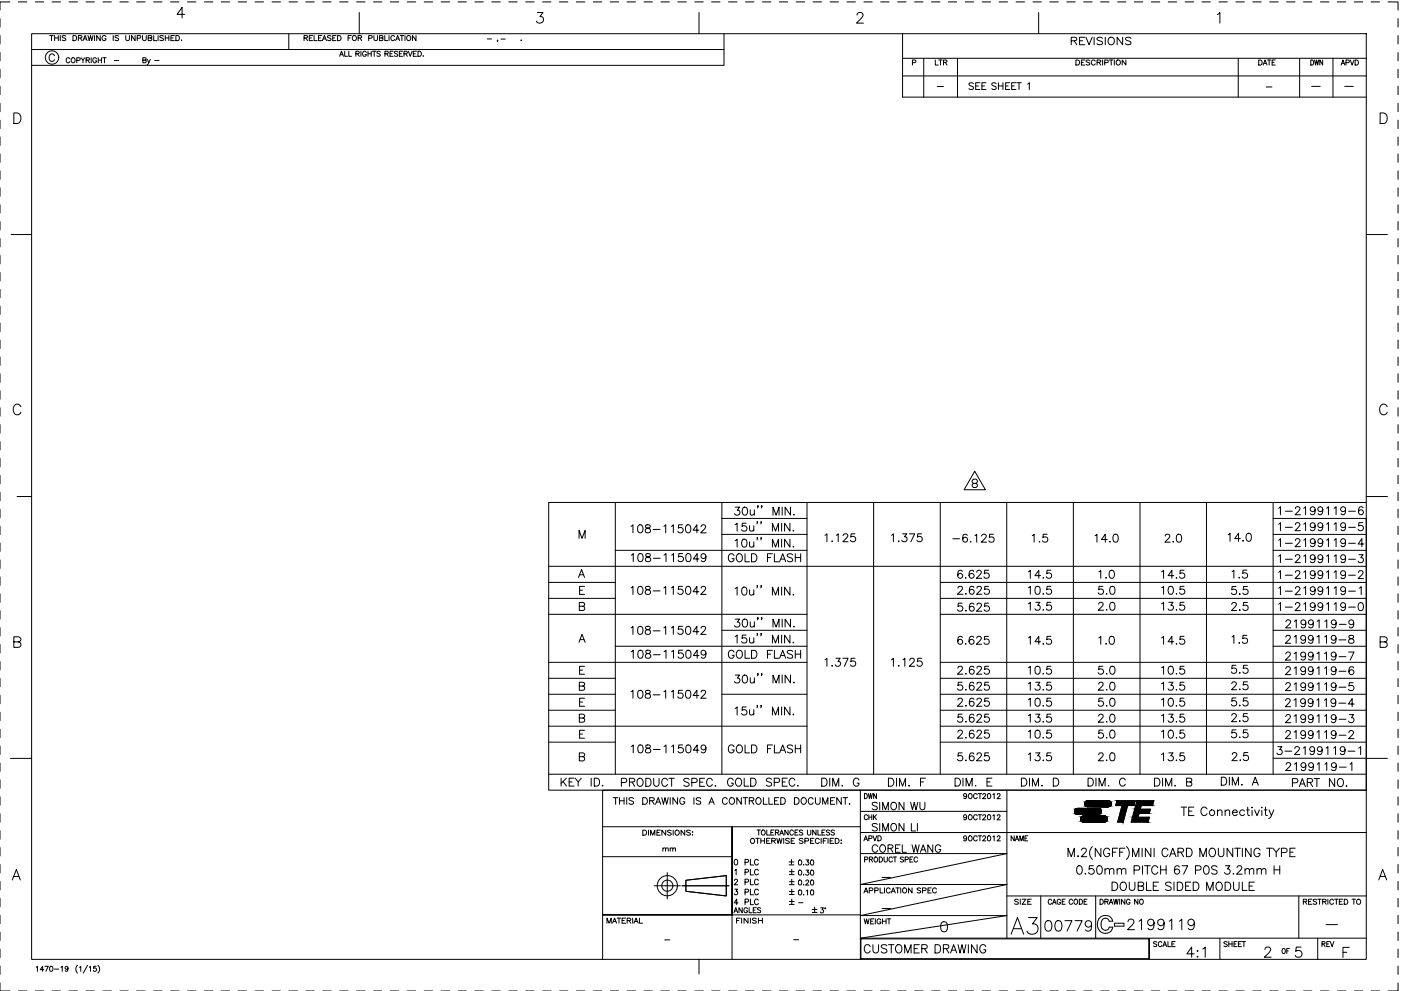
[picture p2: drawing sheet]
<svg xmlns="http://www.w3.org/2000/svg" width="420mm" height="297mm" viewBox="0 0 420 297" stroke-linecap="round" stroke-linejoin="round" font-family="sans-serif">
<g fill="none" stroke="#000" stroke-width=".3">
<path d="M0 5.6v2.5M0 10.7v2.5M0 15.7v2.5M3 .6h-3v2.4M5.5 .6h2.5M9.5 10.1h400.2v277.5h-400.2zM9.5 14.8h207.6M10.6 .6h2.5M14.9 10.7h1.1M15.5 10.7v1.5M15.6 .6h2.6M16.3 16.7a.91 .91 0 0 0-1.2-.4 .91 .91 0 0 0-.4 1.3 .83 .83 0 0 0 .7 .8 .83 .83 0 0 0 .9-.5"/>
<path d="M16.4 11.4h1.1M16.4 10.7v1.5M17.5 10.7v1.5M18.1 10.7v1.5M19.7 10.9l-.4-.2-.7 .2 .2 .3 .9 .6-.4 .4-.7-.2M20.7 .6h2.5M20.9 17.6a.61 .61 0 0 0-.8-.2 .61 .61 0 0 0-.2 .8 .54 .54 0 0 0 .4 .6 .54 .54 0 0 0 .6-.4M21.6 17.4a.69 .69 0 0 1 .9 .7 .69 .69 0 0 1-1 .5l-.2-.7zM21.9 10.7h.5a.82 .82 0 0 1 .6 .7 .82 .82 0 0 1-.6 .8h-.5zM23 18.1l.9-.1 .1-.6-1-.1v1.5M23.5 11.4h.7l.4-.4-.4-.3h-.7v1.5M24 11.4l.6 .8"/>
<path d="M24.3 17.3l.6 .7v.8M24.9 12.2l.6-1.5 .6 1.5M25.1 11.7h.8M25.5 17.3l-.6 .7M25.8 .6h2.5M25.8 18l.9-.1 .1-.5-1-.1v1.5M26.3 18l.5 .8M26.4 10.7l.4 1.5 .3-1.5 .4 1.5 .4-1.5M27.3 17.3v1.5M28.4 10.7v1.5M29 17.6a.69 .69 0 0 0-1.2 .3 .69 .69 0 0 0 .9 .8l.3-.5h-.4M29.5 17.3v1.5"/>
<path d="M29.5 18h.9M30.1 10.7v1.5l-1.1-1.5v1.5M30.4 17.3v1.5M30.8 17.3h1M30.9 .6h2.5M31.3 17.3v1.5M31.8 11a.67 .67 0 0 0-1-.1 .67 .67 0 0 0 0 1 .67 .67 0 0 0 1-.1v-.2h-.4M34 10.7v1.5M34.3 18.1h1.3M35.6 10.9l-.4-.2-.7 .2 .1 .3 .8 .3 .2 .3-.4 .4-.7-.2M35.9 .6h2.6M37.7 10.7v1.1l.5 .4 .5-.2 .1-1.3"/>
<path d="M40.5 10.7v1.5l-1-1.5v1.5M41 .6h2.5M41.1 11.5l1-.1v-.6l-1-.1v1.5M42.8 10.7v1.1l.4 .4 .6-.2 .1-1.3M42.8 18l.9-.1 .2-.3-.2-.3h-.9v1.5l1-.1 .1-.4-.4-.3M44.2 17.8l.4 1 .5-1M44.5 11.4h.7l.4-.4-.4-.3h-.7v1.5l1-.2 .1-.3-.4-.3M44.6 18.8l-.5 .5M46.1 .6h2.5M46.1 10.7v1.5h.9M46.4 18.1h1.3M47.4 10.7v1.5"/>
<path d="M49 10.9l-.4-.2-.7 .2 .2 .3 .9 .6-.4 .4-.7-.2M49.6 11.4h1M49.6 10.7v1.5M50.6 10.7v1.5M51.1 .6h2.6M51.3 11.4h.6M52.3 10.7h-1v1.5h1M52.7 10.7h.6a.79 .79 0 0 1 .5 .7 .79 .79 0 0 1-.5 .8h-.6zM54.4 12.1h.1zM55.4 4.3h-2.3l1.5-2.1v3.2M56.2 .6h2.6M61.3 .6h2.5"/>
<path d="M66.3 .6h2.6M71.4 .6h2.6M76.5 .6h2.5M81.6 .6h2.5M86.6 10.1v4.7M86.7 .6h2.5M91.2 11.4l.9-.1 .1-.3-.3-.3h-.7v1.5M91.7 .6h2.5M91.7 11.4l.5 .8M92.8 11.4h.6M93.8 10.7h-1v1.5h1M94.2 10.7v1.5h.9"/>
<path d="M95.5 11.4h.6M96.5 10.7h-1v1.5h1M96.7 12.2l.6-1.5 .6 1.5M96.8 .6h2.5M96.9 11.7h.8M99.3 10.9l-.4-.2-.7 .2 .1 .3 1 .6-.4 .4-.7-.2M99.8 11.4h.6M100.8 10.7h-1v1.5h1M101.2 10.7h.5a.79 .79 0 0 1 .6 .7 .79 .79 0 0 1-.6 .8h-.5zM101.9 16.9l.5-1.5 .6 1.5M101.9 .6h2.5M102.1 16.4h.7"/>
<path d="M103.4 15.4v1.5h.8M104.4 11.4h.6M104.6 15.4v1.5h.9M105.4 10.7h-1v1.5M106 10.7a.7 .7 0 0 1 .9 .8 .7 .7 0 0 1-1.1 .5l-.1-.8zM106.7 16.1l.9-.1 .1-.4-.3-.2h-.7v1.5M106.9 .6h2.6M107.2 16.1l.5 .8M107.4 11.4l.9-.1 .2-.3-.4-.3h-.7v1.5M107.7 3.8v6.3M108 11.4l.5 .8M108.2 15.4v1.5"/>
<path d="M109.9 15.7a.56 .56 0 0 0-.7-.4 .56 .56 0 0 0-.4 .6v.4a.55 .55 0 0 0 .5 .6 .55 .55 0 0 0 .6-.6h-.4M110.4 15.4v1.5M110.4 16.1h.9M110.6 11.5l.9-.1v-.6l-.9-.1v1.5M111.3 15.4v1.5M111.7 15.4h1M112 .6h2.5M112.1 10.7v1.1l.5 .4 .6-.2v-1.3M112.2 15.4v1.5M113.8 11.4l1-.2v-.4l-1-.1v1.5l1-.2v-.5l-.3-.1M114 15.6l-.3-.2h-.5l-.1 .5 .8 .3 .1 .5-.3 .2-.7-.2M115.4 10.7v1.5h.9"/>
<path d="M115.4 16.1l.9-.1v-.6h-.9v1.5M116 16.1l.5 .8M116.7 10.7v1.5M117 16.1h.6M117.1 .6h2.5M117.9 15.4h-.9v1.5h.9M118.3 11a.69 .69 0 0 0-.9-.1 .69 .69 0 0 0-.2 .9 .69 .69 0 0 0 .9 .3l.2-.3M118.7 12.2l.6-1.5 .5 1.5M118.9 11.7h.7M119.3 15.6l-.4-.2h-.5l-.1 .5 .8 .3 .2 .5-.4 .2-.6-.2M119.8 16.1h.6M120 10.7h1.1"/>
<path d="M120.5 10.7v1.5M120.7 15.4h-.9v1.5h.9M121.2 16.1l.8-.1 .2-.4-.4-.2h-.6v1.5M121.5 10.7v1.5M121.7 16.1l.5 .8M122.1 .6h2.6M122.3 10.7a.7 .7 0 0 1 .9 .8 .7 .7 0 0 1-1.1 .5l-.1-.8zM122.5 15.4l.5 1.5 .6-1.5M124 16.1h.5M124.8 10.7v1.5l-1.1-1.5v1.5M124.9 15.4h-.9v1.5h.9M125.3 15.4h.6a.82 .82 0 0 1 .5 .7 .82 .82 0 0 1-.5 .8h-.6z"/>
<path d="M126.9 16.7h.1M127.2 .6h2.6M132.3 .6h2.5M137.4 .6h2.5M142.4 .6h2.5M146.1 11.7h1.3M147.5 .6h2.5M149.3 12.1l-.2 .4M150.2 11.7h1.3M152.6 .6h2.5M156.2 12.1h.2zM157.6 .6h2.6"/>
<path d="M161.2 3.8h1.7l-1 1.2a1.05 1.05 0 0 1 1 1.5 1.05 1.05 0 0 1-1.7 .3l-.3-.5M162.7 .6h2.5M167.8 .6h2.5M172.8 .6h2.6M177.9 .6h2.6M183 .6h2.5M188 .6h2.6M193.1 .6h2.6M198.2 .6h2.5M203.3 .6h2.5M208.4 .6h2.5M209.6 3.8v6.3"/>
<path d="M213.4 .6h2.5M217.1 10.1v9.5h-207.6M218.5 .6h2.5M223.6 .6h2.5M228.6 .6h2.6M233.7 .6h2.6M238.8 .6h2.5M243.8 .6h2.6M248.9 .6h2.6M254 .6h2.5M257 4.5l.2-.5 .4-.2 .9 .1a.7 .7 0 0 1 .2 1.1l-1.8 1.9h2.1M259.1 .6h2.5"/>
<path d="M264.1 .6h2.6M269.2 .6h2.5M270.7 17.5h139M270.7 10.1v19h139M273.6 18.8l.9-.1 .1-.6-1-.1v1.5M274.3 .6h2.5M277 17.5v11.6M279.4 .6h2.5M280.5 18v1.5h.9M281.5 18h1.1M282.1 18v1.5M283 18.7l.8-.1 .2-.3-.4-.3h-.6v1.5"/>
<path d="M283.5 18.7l.5 .8M284.4 .6h2.5M287.1 17.5v11.6M289.5 .6h2.5M294.6 .6h2.5M299.6 .6h2.6M304.7 .6h2.6M309.8 .6h2.5M311.5 3.8v6.3M314.8 .6h2.6M319.9 .6h2.6M321.3 12.2l1.4-.1 .2-.5-.6-.4h-1v2.2"/>
<path d="M322.1 12.2l.8 1.2M322.7 18h.5a.79 .79 0 0 1 .6 .7 .79 .79 0 0 1-.6 .8h-.5zM323.8 12.2h.9M324.3 18.7h.6M325 .6h2.5M325.3 11.2h-1.5v2.2h1.5M325.3 18h-1v1.5h1M325.7 11.2l.9 2.2 .9-2.2M326.8 18.2l-.4-.2-.7 .2 .1 .3 1 .5v.3l-.4 .2-.7-.2M328.1 11.2v2.2M328.5 18.3a.62 .62 0 0 0-.7-.3 .62 .62 0 0 0-.5 .5 .68 .68 0 0 0 .2 .9 .68 .68 0 0 0 .9-.1l.1-.2M329 18.7l.9-.1 .2-.3-.4-.3h-.7v1.5"/>
<path d="M329.6 18.7l.5 .8M330.1 .6h2.5M330.6 11.5a.96 .96 0 0 0-1.6 .2l.4 .4 1 .3 .2 .7a1.12 1.12 0 0 1-1.6 0M330.7 18v1.5M331.3 18.8l.9-.1 .1-.6-1-.1v1.5M331.5 11.2v2.2M332.5 11.5a1.03 1.03 0 0 1 1.4 .1 1.03 1.03 0 0 1 0 1.4 1.03 1.03 0 0 1-1.4 .1l-.2-.5zM332.7 18h1.1M333.2 18v1.5M334.2 18v1.5M335.2 .6h2.5M336.7 11.2v2.2l-1.7-2.2v2.2"/>
<path d="M337.7 18v1.5l-1.1-1.5v1.5M339.2 11.5a.96 .96 0 0 0-1.7 .2l.5 .4 1 .3 .2 .7a1.12 1.12 0 0 1-1.7 0M340.2 .6h2.5M345.3 .6h2.5M350.4 .6h2.5M355.4 .6h2.6M360.5 .6h2.5M365.1 4.3l.7-.5v3.1M365.5 .6h2.6M370.6 .6h2.6M371.3 17.5v11.6M375.7 .6h2.5"/>
<path d="M377.5 18h.5a.81 .81 0 0 1 .5 .7 .81 .81 0 0 1-.5 .8h-.5zM378.8 19.5l.6-1.5 .6 1.5M379 19h.7M380.1 18h1M380.6 18v1.5M380.8 .6h2.5M381.5 18.7h.6M382.4 18h-.9v1.5h.9M385.8 .6h2.6M389.8 17.5v11.6M390.9 .6h2.5M393.1 18a.77 .77 0 0 1 .9 .7 .77 .77 0 0 1-.9 .8z"/>
<path d="M394.3 18l.2 1.5 .3-1.5 .4 1.5 .3-1.5M396 .6h2.5M396.7 18v1.5l-.9-1.5v1.5M399.8 17.5v11.6M401.1 .6h2.5M402.2 19.5l.6-1.5 .5 1.5M402.4 19h.7M403.6 18.8l.9-.1 .1-.6-1-.1v1.5M404.9 18l.6 1.5 .6-1.5M406.1 .6h2.6M406.4 18h.5a.84 .84 0 0 1 .5 .7 .84 .84 0 0 1-.5 .8h-.5zM411.2 .6h2.5"/>
<path d="M416.3 .6h3v2.4M419.3 5.6v2.5M419.3 10.7v2.5M419.3 15.7v2.5M0 20.8v2.5M0 25.9v2.5M0 30.9v2.6M0 36v2.6M4.1 33.9h1.1a1.7 1.7 0 0 1 1.1 1.5 1.7 1.7 0 0 1-1.1 1.6h-1.1zM270.7 22.8h139M281.1 25.9h1.9M291.9 25.1a.76 .76 0 0 0-.7-.3 .76 .76 0 0 0-.6 .5l1.3 1v.3l-.4 .2-.9-.2"/>
<path d="M292.6 25.8h.8M293.9 24.8h-1.3v2h1.3M294.5 25.8h.7M295.7 24.8h-1.2v2h1.2M298.7 25.1a.72 .72 0 0 0-.7-.3 .72 .72 0 0 0-.6 .5l1.3 1v.3l-.4 .2-.9-.2M299.4 25.8h1.4M299.4 24.8v2M300.8 24.8v2M301.6 25.8h.7M302.8 24.8h-1.2v2h1.2M303.4 25.8h.8M304.7 24.8h-1.3v2h1.3"/>
<path d="M304.9 24.8h1.4M305.6 24.8v2M308.2 25.2l.5-.4v2M379.7 26.1h1.8M393.4 25.9h2.5M403.3 25.9h2.5M413.9 33.9h1.1a1.7 1.7 0 0 1 1 1.5 1.7 1.7 0 0 1-1 1.6h-1.1zM419.3 20.8v2.5M419.3 25.9v2.5M419.3 30.9v2.6M419.3 36v2.6M0 41v2.6"/>
<path d="M0 46.1v2.6M0 51.2v2.5M0 56.3v2.5M419.3 41v2.6M419.3 46.1v2.6M419.3 51.2v2.5M419.3 56.3v2.5M0 61.4v2.5M0 66.4v2.5M0 71.5v2.5M0 76.6v2.5M3.3 70.3h6.2"/>
<path d="M409.7 70.3h6.4M419.3 61.4v2.5M419.3 66.4v2.5M419.3 71.5v2.5M419.3 76.6v2.5M0 81.6v2.6M0 86.7v2.5M0 91.8v2.5M0 96.8v2.6M419.3 81.6v2.6M419.3 86.7v2.5M419.3 91.8v2.5"/>
<path d="M419.3 96.8v2.6M0 101.9v2.6M0 107v2.5M0 112v2.6M0 117.1v2.6M419.3 101.9v2.6M419.3 107v2.5M419.3 112v2.6M419.3 117.1v2.6M0 122.2v2.5M0 127.3v2.5M0 132.4v2.5"/>
<path d="M0 137.4v2.5M6.3 121.9a1.18 1.18 0 0 0-1.4-.8 1.18 1.18 0 0 0-.9 1.3v.7a1.18 1.18 0 0 0 .9 1.2 1.18 1.18 0 0 0 1.4-.7M416 121.9a1.15 1.15 0 0 0-1.3-.8 1.15 1.15 0 0 0-.9 1.3 1.38 1.38 0 0 0 .2 1.5 1.38 1.38 0 0 0 1.5 .3l.5-.6M419.3 122.2v2.5M419.3 127.3v2.5M419.3 132.4v2.5M419.3 137.4v2.5M0 142.5v2.5M0 147.6v2.5M0 152.6v2.6M0 157.7v2.5M5.1 148.8h4.4"/>
<path d="M184.5 150.6v81.5M189.3 157.8l.5-.5v2.4M191.6 157.4a.77 .77 0 0 1 1.1 .4 1.12 1.12 0 0 1 .1 1.3 1.12 1.12 0 0 1-1.2 .5l-.4-.9 .1-.9zM193.7 157.4a.48 .48 0 0 0 .2 .8 .85 .85 0 0 1 1 .4 .85 .85 0 0 1 0 1l-.8 .1-.6-.5a1.18 1.18 0 0 1 1.4-1.1l.1-.5a.91 .91 0 0 0-1.3-.2zM195.9 158.7h2.1M199.1 157.8l.5-.5v2.4M201.4 157.8l.5-.5v2.4M204.7 157.3h-1.2l-.1 1a.85 .85 0 0 1 1.3 0 .85 .85 0 0 1-.2 1.3 .85 .85 0 0 1-1.2-.4M205.9 157.4a.75 .75 0 0 1 1.2 .4 1.12 1.12 0 0 1 .1 1.3 1.12 1.12 0 0 1-1.3 .5 1.85 1.85 0 0 1 0-2.2zM209.6 158.9h-1.7l1.1-1.6v2.4M210.3 157.9l.4-.6 .7 .1 .2 .4-.3 .8-1.2 1.1h1.7M216.5 155.4h25.5"/>
<path d="M216.5 150.6v81.5M220.5 157.3l.6-.5v2.4M220.5 152h1.3l-.7 .9a.8 .8 0 0 1 .6 1.3 .8 .8 0 0 1-1.4-.2M222.9 152.1a.77 .77 0 0 1 1.2 .4 1.12 1.12 0 0 1 .1 1.3 1.12 1.12 0 0 1-1.3 .5 1.85 1.85 0 0 1 0-2.2zM223.8 156.8h-1.2l-.1 1a.85 .85 0 0 1 1.3 0 .85 .85 0 0 1-.2 1.3 .85 .85 0 0 1-1.2-.4M224.8 157.6l.1 1.5 .6 .1 .6-.5M225 152.8l.1 1.5 .6 .1 .5-.4M226.1 157.6v1.6M226.2 152.8v1.6M227.2 156.5h-.2h.2l-.2 .5M227.4 151.7h-.2h.2l-.2 .6M228.3 156.5h-.2h.2l-.2 .5"/>
<path d="M228.5 151.7h-.2h.2l-.2 .6M231.6 159.2v-2.4l1 2.4 .9-2.4v2.4M231.8 154.4v-2.4l.9 2.4 .9-2.4v2.4M234.4 156.8v2.4M234.6 152v2.4M236.9 156.8v2.4l-1.6-2.4v2.4M237.1 152v2.4l-1.6-2.4v2.4M237.9 159v.2zM238.1 154.2v.2zM242 150.6v81.5M262 150.6v81.5M282 150.6v81.5"/>
<path d="M291.9 144.9l-.4-.4v-.5l.4-.4h.8l.4 .4v.5l-.4 .4h-.8l-.4 .4v.4l.4 .4h.8l.4-.4v-.4l-.4-.4M292.3 141.3l3.2 5.5h-6.4zM301.9 150.6v81.5M321.9 150.6v81.5M341.9 150.6v81.5M361.8 150.6v81.5M374.1 160a.77 .77 0 0 1 1.1 .3l.1 .6a1.07 1.07 0 0 1-.7 1.3h-.2a1.48 1.48 0 0 1-.3-2.2zM381.8 155.4h27.9v81.4M381.8 150.6v81.5M383.5 152.3l.5-.4v2.4M383.5 157.1l.5-.4v2.4M385.5 153.2h2.1"/>
<path d="M385.5 158.1h2.1M388.5 152.5l.1-.4 .3-.2h.5l.4 .4-.3 .8-1.1 1.2h1.6M388.5 157.3l.4-.6h.5l.4 .4-.3 .8-1.1 1.2h1.6M391 152.3l.5-.4v2.4M391 157.1l.5-.4v2.4M394.4 152.7a.74 .74 0 0 1-1 .6 .74 .74 0 0 1-.3-1.1 .74 .74 0 0 1 1.2 0 1.29 1.29 0 0 1-.8 2.1l-.5-.3M394.4 157.5a.74 .74 0 0 1-1 .6 .74 .74 0 0 1-.3-1.1 .74 .74 0 0 1 1.2 0 1.29 1.29 0 0 1-.8 2.1l-.5-.4M396.7 152.7a.74 .74 0 0 1-1 .6 .74 .74 0 0 1-.3-1.1 .74 .74 0 0 1 1.2 0 1.29 1.29 0 0 1-.8 2.1l-.5-.3M396.7 157.5a.74 .74 0 0 1-1 .6 .74 .74 0 0 1-.3-1.1 .74 .74 0 0 1 1.2 0 1.29 1.29 0 0 1-.8 2.1l-.5-.4M397.8 152.3l.6-.4v2.4M397.8 157.1l.6-.4v2.4M400.1 152.3l.6-.4v2.4"/>
<path d="M400.1 157.1l.6-.4v2.4M403.5 152.7a.75 .75 0 0 1-1 .5 .75 .75 0 0 1-.3-1.1 .75 .75 0 0 1 1.2 .1l.1 .5a1.11 1.11 0 0 1-.9 1.6l-.4-.3M403.5 157.5a.75 .75 0 0 1-1 .5 .75 .75 0 0 1-.3-1.2 .75 .75 0 0 1 1.2 .2l.1 .5a1.11 1.11 0 0 1-.9 1.6l-.4-.4M404.5 153.2h2M404.5 158.1h2M408.7 156.7h-1.2l-.1 1a.85 .85 0 0 1 1.3 0 .85 .85 0 0 1-.2 1.3 .85 .85 0 0 1-1.2-.4M408.8 152.2a.69 .69 0 0 0-1-.2 1.38 1.38 0 0 0 .4 2.3 .74 .74 0 0 0 .7-.8 .74 .74 0 0 0-.7-.7 .74 .74 0 0 0-.8 .7M409.7 150.6h-245.2v86.2h245.2M409.7 148.8h6.4M419.3 142.5v2.5M419.3 147.6v2.5M419.3 152.6v2.6"/>
<path d="M419.3 157.7v2.5M0 162.8v2.5M0 167.8v2.6M0 172.9v2.6M0 178v2.5M164.5 169.7h245.2M164.5 174.6h20M164.5 179.4h20M173.5 173.1l.9-2.4 .9 2.4M173.7 161.4v-2.4l.8 2.4 1-2.4v2.4M173.8 172.3h1.2M173.8 176.9h.9"/>
<path d="M175.3 175.8h-1.5v2.4h1.5M184.5 165h57.5M189.3 176.2l.5-.4v2.4M189.3 166.4l.6-.5v2.4M191.6 175.9a.77 .77 0 0 1 1.1 .3 1.12 1.12 0 0 1 .1 1.4 1.12 1.12 0 0 1-1.2 .4l-.4-.9 .1-.9zM191.6 166.1a.75 .75 0 0 1 1.1 .3 1.12 1.12 0 0 1 .2 1.3 1.12 1.12 0 0 1-1.3 .5 1.85 1.85 0 0 1 0-2.1zM193.7 175.9a.49 .49 0 0 0 .2 .8 .85 .85 0 0 1 1 .3 .85 .85 0 0 1 0 1l-.8 .2-.6-.5a1.18 1.18 0 0 1 1.4-1.1l.1-.5a.91 .91 0 0 0-1.3-.2zM193.8 166.1l-.1 .4 .3 .4a.89 .89 0 0 1 .9 .3 .89 .89 0 0 1 .1 .9l-.4 .2a.74 .74 0 0 1-1.1-.4 1.18 1.18 0 0 1 1.4-1.2l.1-.4a.87 .87 0 0 0-1.2-.2zM195.9 177.1h2.1M196 167.3h2M199.1 176.2l.5-.4v2.4M199.1 166.4l.6-.5v2.4"/>
<path d="M201.4 176.2l.5-.4v2.4M201.4 166.4l.6-.5v2.4M204.7 175.8h-1.2l-.1 1a.85 .85 0 0 1 1.3 0 .85 .85 0 0 1-.2 1.2 .85 .85 0 0 1-1.2-.3M204.7 165.9h-1.1l-.1 1.1a.86 .86 0 0 1 1.3-.1 .86 .86 0 0 1-.2 1.3 .86 .86 0 0 1-1.2-.3M205.9 175.9a.75 .75 0 0 1 1.2 .3 1.12 1.12 0 0 1 .1 1.4 1.12 1.12 0 0 1-1.3 .4 1.86 1.86 0 0 1 0-2.1zM206 166.1a.77 .77 0 0 1 1.1 .3l.1 .6a1 1 0 0 1-.9 1.3 1.54 1.54 0 0 1-.3-2.2zM209.6 177.4h-1.7l1.1-1.6v2.4M209.6 167.5h-1.7l1.2-1.6v2.4M210.3 176.3l.2-.4 .7-.1 .3 .2 .1 .4-1.5 1.8h1.7M211.7 166.7a.74 .74 0 0 1-1 .7 .74 .74 0 0 1-.3-1.1 .74 .74 0 0 1 1.2 0 1.26 1.26 0 0 1-.8 2l-.5-.3M216.5 160.2h25.5M220.1 166.6a.87 .87 0 0 0-1-.6 .87 .87 0 0 0-.7 .9 .98 .98 0 0 0 .3 1.3 .98 .98 0 0 0 1.3-.2l.1-.5h-.6"/>
<path d="M220.5 162.1l.6-.5v2.4M220.5 176.4l.6-.4v2.4M221.1 166.3a.98 .98 0 0 1 1.2-.1 .98 .98 0 0 1 .3 1.3 .91 .91 0 0 1-.9 .9 .91 .91 0 0 1-.9-.9zM222.8 161.7a.82 .82 0 0 1 1.1 .4 1.12 1.12 0 0 1 .1 1.3 1.12 1.12 0 0 1-1.2 .5 1.92 1.92 0 0 1 0-2.2zM222.8 176.1a.77 .77 0 0 1 1.1 .3 1.12 1.12 0 0 1 .1 1.4 1.12 1.12 0 0 1-1.2 .5 1.85 1.85 0 0 1 0-2.2zM223.4 166v2.4h1.4M224.8 162.4v1.2a.59 .59 0 0 0 .9 .3l.4-.3M224.8 176.8l.1 1.5 .6 .1 .6-.5M225.4 166h.8a1.29 1.29 0 0 1 .8 1.2 1.29 1.29 0 0 1-.8 1.2h-.8zM226.1 162.4v1.6M226.1 176.8v1.6M227.2 161.3h-.2h.2l-.2 .5"/>
<path d="M227.2 175.6h-.2h.2l-.2 .6M228.3 161.3h-.2h.2l-.2 .5M228.3 175.6h-.2h.2l-.2 .6M230.2 167.1h.9M231.6 164v-2.4l1 2.4 .9-2.4v2.4M231.6 166h-1.4v2.4M231.6 178.4v-2.4l1 2.4 .9-2.4v2.4M232.2 166v2.4h1.4M233.8 168.4l.9-2.4 .9 2.4M234.1 167.6h1.2M234.4 161.6v2.4M234.4 176v2.4"/>
<path d="M236.9 161.6v2.4l-1.6-2.4v2.4M236.9 176v2.4l-1.6-2.4v2.4M237.7 166.3a.91 .91 0 0 0-.9-.4 .91 .91 0 0 0-.7 .7l.2 .3 1.2 .4 .2 .7a1.06 1.06 0 0 1-1.6 0M237.9 163.8v.2zM237.9 178.2v.2zM238.5 167.1h1.6M238.5 166v2.4M240.1 166v2.4M247.4 160.4l.6-.4v2.4M249.5 162.2h.2zM250.8 160.4l.6-.4v2.4M252.9 160.6l.4-.6 .7 .1 .3 .3-.4 .8-1.1 1.2h1.5"/>
<path d="M256.4 160h-1.1l-.2 1a.84 .84 0 0 1 1.3 0 .84 .84 0 0 1-.1 1.2 .84 .84 0 0 1-1.2-.3M267.4 160.4l.5-.4v2.4M269.4 162.2h.3zM270.7 160h1.2l-.7 .9a.81 .81 0 0 1 .8 .7 .81 .81 0 0 1-.7 .9 .81 .81 0 0 1-.9-.6M272.7 160h1.6l-1.1 2.4M276.4 160h-1.1l-.2 1a.85 .85 0 0 1 1.3 0 .85 .85 0 0 1-.2 1.3 .85 .85 0 0 1-1.2-.4M282 174.6h127.7M282 179.4h127.7M285.8 161.5h2M287.3 176.3l.4-.5h.7l.2 .4-.3 .8-1.2 1.1h1.7M288.6 171.3a.66 .66 0 0 0-1-.2l-.3 .3a1.46 1.46 0 0 0 .6 1.9 .74 .74 0 0 0 .8-.6 .74 .74 0 0 0-.7-.8 .74 .74 0 0 0-.8 .6M289.5 173.2h.2z"/>
<path d="M289.7 177.9v.2zM290.1 160.5l-.2-.3a.85 .85 0 0 0-1.1 .4 1.46 1.46 0 0 0 .6 1.9 .74 .74 0 0 0 .8-.7 .74 .74 0 0 0-.7-.8 .74 .74 0 0 0-.8 .7M291.1 162.3v.2zM292 171.3a.66 .66 0 0 0-1-.2 1.35 1.35 0 0 0 .4 2.2 .75 .75 0 0 0 .7-.7 .75 .75 0 0 0-.7-.8 .75 .75 0 0 0-.8 .7M292.1 176.1l-.2-.3a.8 .8 0 0 0-1.1 .4 1.4 1.4 0 0 0 .6 1.9 .74 .74 0 0 0 .8-.7 .74 .74 0 0 0-.7-.7 .74 .74 0 0 0-.8 .6M292.4 160.6l.5-.5v2.4M292.9 171.5l.5-.6h.4l.5 .5-.3 .8-1.2 1.1h1.6M293 176.3l.1-.3 .4-.2h.6l.2 .4-.3 .8-1.1 1.1h1.6M294.4 160.7l.5-.6 .6 .1 .3 .4-.4 .8-1.1 1.1h1.6M296.5 170.9h-1.2l-.1 1.1a.84 .84 0 0 1 1.3-.1 .84 .84 0 0 1-.2 1.3 .84 .84 0 0 1-1.2-.3M296.5 175.8h-1.1l-.1 1a.85 .85 0 0 1 1.3 0 .85 .85 0 0 1-.2 1.2 .85 .85 0 0 1-1.3-.3M297.9 160.1h-1.1l-.1 1a.84 .84 0 0 1 1.2 0 .84 .84 0 0 1-.1 1.3 .84 .84 0 0 1-1.2-.3"/>
<path d="M308.4 171.4l.6-.5v2.4M308.4 176.2l.6-.4v2.3M309.6 160.6l.5-.5v2.4M310.7 175.8a.85 .85 0 0 1 1.2 .4l.1 .6a1 1 0 0 1-.9 1.3 1.54 1.54 0 0 1-.4-2.3zM311.7 162.3v.2zM312.1 172.5h-1.7l1.1-1.6v2.4M312.8 173.2h.2zM312.8 178h.2zM314 160.1h-1.1l-.1 1a.84 .84 0 0 1 1.2 0 .84 .84 0 0 1-.1 1.3 .84 .84 0 0 1-1.2-.3M315.2 170.9h-1.2l-.1 1.1a.84 .84 0 0 1 1.3-.1 .84 .84 0 0 1-.2 1.3 .84 .84 0 0 1-1.2-.3M315.2 175.8h-1.2l-.1 1a.84 .84 0 0 1 1.3-.1 .84 .84 0 0 1-.2 1.3 .84 .84 0 0 1-1.2-.3M328.4 160.6l.6-.5v2.4"/>
<path d="M329.5 171.4l.6-.5v2.4M330.8 175.8h-1.2l-.1 1a.85 .85 0 0 1 1.3 0 .85 .85 0 0 1-.2 1.2 .85 .85 0 0 1-1.2-.3M331.6 173.2h.2zM331.9 177.9v.2zM332.1 161.7h-1.8l1.2-1.6v2.4M332.9 162.3v.2zM333 171.1a.75 .75 0 0 1 1.1 .3 1.12 1.12 0 0 1 .1 1.3 1.12 1.12 0 0 1-1.2 .5 1.85 1.85 0 0 1 0-2.1zM333.1 175.8a.83 .83 0 0 1 1.2 .4 1.22 1.22 0 0 1-.8 1.9 1.54 1.54 0 0 1-.4-2.3zM334.1 160.2a.83 .83 0 0 1 1.1 .4 1.19 1.19 0 0 1-.8 1.9 1.54 1.54 0 0 1-.3-2.3zM348.4 171.4l.6-.5v2.4M348.4 176.2l.6-.4v2.3M349.5 160.7v-.4l.4-.2 .7 .1 .2 .4-.3 .8-1.2 1.1h1.6"/>
<path d="M350.6 175.8a.83 .83 0 0 1 1.2 .4 1.22 1.22 0 0 1-.8 1.9 1.54 1.54 0 0 1-.4-2.3zM351.8 162.3v.2zM352 172.5h-1.7l1.2-1.6v2.4M352.8 173.1v.2zM352.8 177.9v.2zM353.1 160.2a.85 .85 0 0 1 1.1 .4 1.19 1.19 0 0 1-.8 1.9 1.54 1.54 0 0 1-.3-2.3zM355.1 170.9h-1.2v1.1a.85 .85 0 0 1 1.2 0 .85 .85 0 0 1-.1 1.2 .85 .85 0 0 1-1.3-.3M355.1 175.8h-1.2v1a.85 .85 0 0 1 1.2 0 .85 .85 0 0 1-.1 1.2 .85 .85 0 0 1-1.3-.3M368.3 160.3l.6-.5v2.4M369.5 171.4l.5-.5v2.4M370.7 175.8h-1.2l-.1 1a.84 .84 0 0 1 1.3 0 .84 .84 0 0 1-.2 1.2 .84 .84 0 0 1-1.2-.3M371.6 173v.3z"/>
<path d="M371.8 178v.2zM372 161.4h-1.7l1.1-1.6v2.4M372.7 162.1h.2zM373.9 170.9h-1.1l-.1 1a.84 .84 0 0 1 1.2-.1 .84 .84 0 0 1-.1 1.3 .84 .84 0 0 1-1.2-.3M374.1 175.8h-1.1l-.2 1a.84 .84 0 0 1 1.3 0 .84 .84 0 0 1-.1 1.2 .84 .84 0 0 1-1.3-.3M381.8 160.2h27.9M381.8 165h27.9M383.5 161.9l.5-.5v2.5M383.5 166.7l.5-.4v2.3M383.5 171.5l.5-.4v2.3M383.5 176.3l.5-.5v2.5M385.5 162.8h2.1"/>
<path d="M385.5 167.6h2.1M385.5 172.4h2.1M385.5 177.2h2.1M388.5 162l.4-.6h.5l.4 .5-.3 .8-1.1 1.2h1.6M388.5 166.8l.4-.5 .7 .1 .2 .3-.3 .8-1.1 1.1h1.6M388.5 171.6l.2-.5h.7l.3 .2 .1 .4-1.4 1.7h1.6M388.5 176.4l.2-.4 .7-.2 .3 .3 .1 .4-1.4 1.8h1.6M391 161.9l.5-.5v2.5M391 166.7l.5-.4v2.3M391 171.5l.5-.4v2.3M391 176.3l.5-.5v2.5M394.4 162.2a.74 .74 0 0 1-1 .7 .74 .74 0 0 1-.3-1.1 .74 .74 0 0 1 1.2 0 1.26 1.26 0 0 1-.8 2.1l-.5-.4"/>
<path d="M394.4 167a.74 .74 0 0 1-1 .7 .74 .74 0 0 1-.3-1.1 .74 .74 0 0 1 1.2 0 1.26 1.26 0 0 1-.8 2l-.5-.3M394.4 171.9a.74 .74 0 0 1-1 .6 .74 .74 0 0 1-.3-1.2 .74 .74 0 0 1 1.2 .1 2.15 2.15 0 0 1-.2 1.9l-.6 .1-.5-.3M394.4 176.6a.74 .74 0 0 1-1 .7 .74 .74 0 0 1-.3-1.2 .74 .74 0 0 1 1.2 .1 1.29 1.29 0 0 1-.8 2.1l-.5-.4M396.7 162.2a.74 .74 0 0 1-1 .7 .74 .74 0 0 1-.3-1.1 .74 .74 0 0 1 1.2 0 1.26 1.26 0 0 1-.8 2.1l-.5-.4M396.7 167a.74 .74 0 0 1-1 .7 .74 .74 0 0 1-.3-1.1 .74 .74 0 0 1 1.2 0 1.19 1.19 0 0 1 .1 1.4 1.19 1.19 0 0 1-1.3 .6l-.1-.3M396.7 171.9a.74 .74 0 0 1-1 .6 .74 .74 0 0 1-.3-1.2 .74 .74 0 0 1 1.2 .1 1.57 1.57 0 0 1-.6 2l-.6-.1-.1-.2M396.7 176.6a.74 .74 0 0 1-1 .7 .74 .74 0 0 1-.3-1.2 .74 .74 0 0 1 1.2 .1 1.29 1.29 0 0 1-.8 2.1l-.5-.4M397.8 161.9l.6-.5v2.5M397.8 166.7l.6-.4v2.3M397.8 171.5l.6-.4v2.3M397.8 176.3l.6-.5v2.5M400.1 161.9l.6-.5v2.5"/>
<path d="M400.1 166.7l.6-.4v2.3M400.1 171.5l.6-.4v2.3M400.1 176.3l.6-.5v2.5M403.5 162.2a.74 .74 0 0 1-1 .7 .74 .74 0 0 1-.3-1.2 .74 .74 0 0 1 1.2 .1l.1 .4a1.11 1.11 0 0 1-.9 1.7l-.4-.4M403.5 167a.74 .74 0 0 1-1 .6 .74 .74 0 0 1-.3-1.1 .74 .74 0 0 1 1.2 .1l.1 .4a1.11 1.11 0 0 1-.9 1.6l-.4-.3M403.5 171.9a.75 .75 0 0 1-1 .5 .75 .75 0 0 1-.3-1.2 .75 .75 0 0 1 1.2 .2l.1 .5a1.06 1.06 0 0 1-.9 1.5l-.4-.3M403.5 176.6a.75 .75 0 0 1-1 .6 .75 .75 0 0 1-.3-1.2 .75 .75 0 0 1 1.2 .2l.1 .4a1.11 1.11 0 0 1-.9 1.7l-.4-.4M404.5 162.8h2M404.5 167.6h2M404.5 172.4h2M404.5 177.2h2M407.4 171.6l.2-.5h.7l.4 .2 .1 .4-1.5 1.7h1.6"/>
<path d="M407.5 166.3h1.3l-.7 .9a.8 .8 0 0 1 .6 1.2 .8 .8 0 0 1-1.4-.2M407.6 176.3l.6-.5v2.5M409 163.1h-1.7l1.1-1.7v2.5M419.3 162.8v2.5M419.3 167.8v2.6M419.3 172.9v2.6M419.3 178v2.5M0 183v2.6M0 188.1v2.6M0 193.2v2.5M0 198.3v2.5M4.1 192.4h1.4a.79 .79 0 0 0 .8-.9l-.8-.6h-1.4v3.1h1.4a.83 .83 0 0 0 .8-.8 .83 .83 0 0 0-.8-.8"/>
<path d="M164.5 184.1h77.5M164.5 198.5h77.5M173.7 192.5l.8-2.4 1 2.4M173.7 181.7l1.4-.1 .2-.3-.2-.6-1.4-.1v2.4h1.1l.5-.5a.62 .62 0 0 0-.5-.8M174 191.7h1.1M175.3 199.7h-1.5v2.4h1.5M184.5 193.7h57.5M189.3 188.2l.5-.5v2.4M189.3 195.4l.6-.5v2.4M191.6 187.9a.77 .77 0 0 1 1.1 .3 1.12 1.12 0 0 1 .1 1.3 1.12 1.12 0 0 1-1.2 .5l-.4-.9 .1-.9zM191.6 195a.75 .75 0 0 1 1.1 .4 1.12 1.12 0 0 1 .2 1.3 1.12 1.12 0 0 1-1.3 .5 1.86 1.86 0 0 1 0-2.2zM193.7 187.9v.6l.7 .3a.71 .71 0 0 1 .7 .6 .71 .71 0 0 1-.6 .7l-.8-.1-.2-.3a1.18 1.18 0 0 1 1.4-1.2l.1-.4a.91 .91 0 0 0-1.3-.2z"/>
<path d="M193.8 195l-.1 .5 .3 .3a.84 .84 0 0 1 1 .4 .84 .84 0 0 1-.1 1l-.3 .1a.74 .74 0 0 1-1.1-.5 1.18 1.18 0 0 1 1.4-1.1l.1-.5a.91 .91 0 0 0-1.2-.2zM195.9 189.1h2.1M196 196.2h2M199.1 188.2l.5-.5v2.4M199.1 195.4l.6-.5v2.4M201.4 188.2l.5-.5v2.4M201.4 195.4l.6-.5v2.4M204.7 187.7h-1.2l-.1 1.1a.85 .85 0 0 1 1.3 0 .85 .85 0 0 1-.2 1.2 .85 .85 0 0 1-1.2-.3M204.7 194.9h-1.1l-.1 1a.86 .86 0 0 1 1.3-.1 .86 .86 0 0 1-.2 1.3 .86 .86 0 0 1-1.2-.3M205.9 187.9a.75 .75 0 0 1 1.2 .3 1.12 1.12 0 0 1 .1 1.3 1.12 1.12 0 0 1-1.3 .5 1.86 1.86 0 0 1 0-2.1zM206 195a.77 .77 0 0 1 1.1 .4l.1 .5a1.07 1.07 0 0 1-.7 1.4h-.2a1.55 1.55 0 0 1-.3-2.3zM209.6 189.3h-1.7l1.1-1.6v2.4"/>
<path d="M209.6 196.5h-1.7l1.2-1.6v2.4M210.3 188.3l.2-.4 .7-.2 .3 .2 .1 .5-1.5 1.7h1.7M211.7 195.7a.74 .74 0 0 1-1 .6 .74 .74 0 0 1-.3-1.1 .74 .74 0 0 1 1.2 0 1.29 1.29 0 0 1-.8 2.1l-.5-.3M216.5 188.9h25.5M220.1 195.5a.87 .87 0 0 0-1-.6 .87 .87 0 0 0-.7 .9v.6a.85 .85 0 0 0 .9 .9 .85 .85 0 0 0 .8-.9h-.6M220.5 190.8l.6-.4v2.3M220.5 185.6h1.3l-.7 .9a.8 .8 0 0 1 .6 1.2 .8 .8 0 0 1-1.4-.2M221.3 195a1.13 1.13 0 0 1 1.4 1.1 1.13 1.13 0 0 1-1.4 1.1l-.5-.8v-.6zM222.9 185.7a.85 .85 0 0 1 1.2 .3 1.19 1.19 0 0 1-.8 1.9 1.54 1.54 0 0 1-.4-2.2zM223.4 194.9v2.4h1.4M223.8 190.4h-1.2l-.1 1a.85 .85 0 0 1 1.3 0 .85 .85 0 0 1-.1 1.2 .85 .85 0 0 1-1.3-.3M224.8 191.2v1.1a.59 .59 0 0 0 .9 .3l.4-.3"/>
<path d="M225 186.4l.1 1.5a.83 .83 0 0 0 1.1-.4M225.4 194.9h.8a1.26 1.26 0 0 1 .8 1.2 1.26 1.26 0 0 1-.8 1.2h-.8zM226.1 191.2v1.5M226.2 186.4v1.5M227.2 190h-.2h.2l-.2 .6M227.4 185.2h-.2h.2l-.2 .6M228.3 190h-.2h.2l-.2 .6M228.5 185.2h-.2h.2l-.2 .6M230.2 196.1h.9M231.6 192.7v-2.3l1 2.3 .9-2.3v2.3M231.6 194.9h-1.4v2.4M231.8 187.9v-2.3l.9 2.3 .9-2.3v2.3"/>
<path d="M232.2 194.9v2.4h1.4M233.8 197.3l.9-2.4 .9 2.4M234.1 196.5h1.2M234.4 190.4v2.3M234.6 185.6v2.3M236.9 190.4v2.3l-1.6-2.3v2.3M237.1 185.6v2.3l-1.6-2.3v2.3M237.7 195.3a.92 .92 0 0 0-1.6 .2l.5 .4 .9 .4a.59 .59 0 0 1 0 .9 1.22 1.22 0 0 1-1.4-.2M237.9 192.5v.2zM238.1 187.7v.2zM238.5 194.9v2.4M238.5 196.1h1.6"/>
<path d="M240.1 194.9v2.4M247.4 197.8l.6-.5v2.4M249.6 199.5v.2zM250.7 197.3h1.3l-.7 .9a.8 .8 0 0 1 .6 1.3 .8 .8 0 0 1-1.4-.3M252.8 197.3h1.5l-1.1 2.4M256.4 197.3h-1.1l-.2 1.1a.84 .84 0 0 1 1.3-.1 .84 .84 0 0 1-.1 1.3 .84 .84 0 0 1-1.2-.4M267.4 197.8l.5-.5v2.4M269.4 199.6h.3zM270.8 197.8l.6-.5v2.4M272.8 197.9l.5-.6h.5l.4 .5-.3 .8-1.2 1.1h1.6M276.4 197.3h-1.1l-.2 1.1a.85 .85 0 0 1 1.3-.1 .85 .85 0 0 1-.2 1.3 .85 .85 0 0 1-1.2-.4M282 184.1h127.7"/>
<path d="M282 198.5h127.7M288.5 180.8h-1.1l-.1 1a.85 .85 0 0 1 1.3 0 .85 .85 0 0 1-.2 1.3 .85 .85 0 0 1-1.3-.4M288.6 191.1l-.1-.3a.83 .83 0 0 0-1.2 .4 1.39 1.39 0 0 0 .6 1.9 .74 .74 0 0 0 .8-.7 .74 .74 0 0 0-.7-.8 .74 .74 0 0 0-.8 .7M289.6 192.9v.2zM289.7 183v.2zM292 191.1l-.1-.3a.83 .83 0 0 0-1.2 .4 1.31 1.31 0 0 0 .6 1.9 .75 .75 0 0 0 .8-.7 .75 .75 0 0 0-.7-.8 .75 .75 0 0 0-.8 .7M292.1 181.1a.69 .69 0 0 0-1.1-.2 1.38 1.38 0 0 0 .5 2.3 .74 .74 0 0 0 .7-.8 .74 .74 0 0 0-.7-.7 .74 .74 0 0 0-.8 .7M292.9 191.3l.3-.5 .6-.1 .4 .3 .1 .4-1.5 1.7h1.6M293 181.3l.2-.4 .7-.1 .3 .2 .1 .5-1.4 1.7h1.6M296.5 190.7h-1.2l-.1 1.1a.84 .84 0 0 1 1.3-.1 .84 .84 0 0 1-.2 1.3 .84 .84 0 0 1-1.2-.3M296.5 180.8h-1.1l-.1 1a.85 .85 0 0 1 1.3 0 .85 .85 0 0 1-.2 1.3 .85 .85 0 0 1-1.3-.4M296.5 199.7h-1.1l-.1 1a.85 .85 0 0 1 1.3 0 .85 .85 0 0 1-.2 1.3 .85 .85 0 0 1-1.3-.4"/>
<path d="M308.4 181l.6-.5v2.4M308.4 191.2l.6-.5v2.4M310.6 180.5h1.3l-.7 .9a.8 .8 0 0 1 .6 1.3 .8 .8 0 0 1-1.4-.2M310.7 199.8a.85 .85 0 0 1 1.2 .3l.1 .6a1 1 0 0 1-.9 1.4 1.54 1.54 0 0 1-.4-2.3zM312.1 192.3h-1.7l1.1-1.6v2.4M312.8 182.8h.2zM312.8 193h.2zM315.2 180.5h-1.2l-.1 1.1a.84 .84 0 0 1 1.3-.1 .84 .84 0 0 1-.1 1.3 .84 .84 0 0 1-1.3-.3M315.2 190.7h-1.2l-.1 1.1a.84 .84 0 0 1 1.3-.1 .84 .84 0 0 1-.1 1.3 .84 .84 0 0 1-1.3-.3M315.2 199.7h-1.2l-.1 1a.84 .84 0 0 1 1.3 0 .84 .84 0 0 1-.2 1.2 .84 .84 0 0 1-1.2-.3M329.5 181.1l.4-.6h.5l.4 .2v.5l-1.4 1.7h1.6M329.5 191.2l.6-.5v2.4"/>
<path d="M330.8 199.7h-1.2l-.1 1a.85 .85 0 0 1 1.3 0 .85 .85 0 0 1-.2 1.3 .85 .85 0 0 1-1.2-.4M331.6 193h.2zM331.9 182.7v.2zM333 190.8a.81 .81 0 0 1 1.1 .4 1.12 1.12 0 0 1 .1 1.3 1.12 1.12 0 0 1-1.2 .5 1.92 1.92 0 0 1 0-2.2zM333.1 180.7a.75 .75 0 0 1 1.2 .3 1.12 1.12 0 0 1 .1 1.3 1.12 1.12 0 0 1-1.3 .5 1.86 1.86 0 0 1 0-2.1zM333.1 199.8a.83 .83 0 0 1 1.2 .3 1.12 1.12 0 0 1 .1 1.4 1.12 1.12 0 0 1-1.3 .5 1.85 1.85 0 0 1 0-2.2zM348.4 181l.6-.5v2.4M348.4 191.2l.6-.5v2.4M350.5 180.5h1.3l-.7 .9a.8 .8 0 0 1 .6 1.3 .8 .8 0 0 1-1.4-.2M350.6 199.8a.83 .83 0 0 1 1.2 .3 1.12 1.12 0 0 1 .1 1.4 1.12 1.12 0 0 1-1.3 .5 1.85 1.85 0 0 1 0-2.2zM352 192.3h-1.7l1.2-1.6v2.4M352.8 182.7v.2z"/>
<path d="M352.8 192.9v.2zM355.1 180.5h-1.2v1.1a.85 .85 0 0 1 1.2 0 .85 .85 0 0 1-.1 1.2 .85 .85 0 0 1-1.3-.3M355.1 190.7h-1.2v1.1a.85 .85 0 0 1 1.2 0 .85 .85 0 0 1-.1 1.2 .85 .85 0 0 1-1.3-.3M355.1 199.7h-1.2v1a.85 .85 0 0 1 1.2 0 .85 .85 0 0 1-.1 1.3 .85 .85 0 0 1-1.3-.4M369.4 181.2l.5-.6h.4l.5 .4-.3 .8-1.2 1.2h1.6M369.5 190.9l.5-.5v2.5M370.7 199.4h-1.2l-.1 1a.84 .84 0 0 1 1.3 0 .84 .84 0 0 1-.2 1.2 .84 .84 0 0 1-1.2-.2M371.6 192.6v.3zM371.8 182.7v.3zM373.9 190.4h-1.1l-.1 1.1a.84 .84 0 0 1 1.2-.1 .84 .84 0 0 1-.1 1.3 .84 .84 0 0 1-1.2-.3M374.1 180.6h-1.1l-.2 1a.84 .84 0 0 1 1.3-.1 .84 .84 0 0 1-.1 1.3 .84 .84 0 0 1-1.3-.3M374.1 199.4h-1.1l-.2 1a.84 .84 0 0 1 1.3 0 .84 .84 0 0 1-.1 1.2 .84 .84 0 0 1-1.3-.2"/>
<path d="M381.8 188.9h27.9M381.8 193.7h27.9M383.5 181.1l.5-.5v2.4M385.5 182h2.1M385.6 191l.2-.5 .7-.1 .4 .3 .1 .4-1.5 1.7h1.6M385.6 196l.5-.6h.4l.5 .5-.4 .8-1.1 1.2h1.6M385.7 186.4l.4-.6 .8 .2v.7l-1.3 1.5h1.5M388.1 190.9l.6-.5v2.4M388.1 195.9l.6-.5v2.5M388.2 186.3l.5-.5v2.4M388.5 181.2l.4-.6h.5l.4 .5-.3 .8-1.1 1.1h1.6M391 181.1l.5-.5v2.4"/>
<path d="M391.5 191.2a.75 .75 0 0 1-1 .6 .75 .75 0 0 1-.2-1.2 .75 .75 0 0 1 1.2 .2v.4a1.06 1.06 0 0 1-.8 1.6l-.5-.3M391.5 196.2a.75 .75 0 0 1-1 .6 .75 .75 0 0 1-.2-1.2 .75 .75 0 0 1 1.2 .2v.4a1.11 1.11 0 0 1-.8 1.7l-.5-.4M391.6 186.6a.74 .74 0 0 1-1 .6 .74 .74 0 0 1-.3-1.1 .74 .74 0 0 1 1.2 0 1.29 1.29 0 0 1-.8 2.1l-.5-.3M393.8 191.2a.74 .74 0 0 1-1 .7 .74 .74 0 0 1-.3-1.2 .74 .74 0 0 1 1.2 .1 1.24 1.24 0 0 1-.8 2l-.3-.1-.1-.2M393.8 196.2a.74 .74 0 0 1-1 .7 .74 .74 0 0 1-.3-1.2 .74 .74 0 0 1 1.2 .1 1.29 1.29 0 0 1-.8 2.1l-.4-.4M393.9 186.6a.75 .75 0 0 1-1.1 .6 .75 .75 0 0 1-.2-1.2 .75 .75 0 0 1 1.2 .1l.1 .5a1.11 1.11 0 0 1-.9 1.6l-.5-.3M394.4 181.4a.74 .74 0 0 1-1 .7 .74 .74 0 0 1-.3-1.2 .74 .74 0 0 1 1.2 .1 1.29 1.29 0 0 1-.8 2l-.5-.3M395 190.9l.6-.5v2.4M395 195.9l.6-.5v2.5M395 186.3l.6-.5v2.4M396.7 181.4a.74 .74 0 0 1-1 .7 .74 .74 0 0 1-.3-1.2 .74 .74 0 0 1 1.2 .1 1.29 1.29 0 0 1-.8 2l-.5-.3M397.3 190.9l.5-.5v2.4"/>
<path d="M397.3 195.9l.5-.5v2.5M397.3 186.3l.6-.5v2.4M397.8 181.1l.6-.5v2.4M400.1 181.1l.6-.5v2.4M400.7 191.2a.74 .74 0 0 1-1 .7 .74 .74 0 0 1-.3-1.2 .74 .74 0 0 1 1.2 .1 2.15 2.15 0 0 1-.3 1.9 .72 .72 0 0 1-1-.2M400.7 196.2a.74 .74 0 0 1-1 .7 .74 .74 0 0 1-.3-1.2 .74 .74 0 0 1 1.2 .1 1.29 1.29 0 0 1-.8 2.1l-.5-.4M400.7 186.6a.74 .74 0 0 1-1 .6 .74 .74 0 0 1-.3-1.1 .74 .74 0 0 1 1.2 0 1.29 1.29 0 0 1-.8 2.1l-.4-.3M401.6 191.8h2M401.6 196.8h2M401.7 187.1h2M403.5 181.4a.75 .75 0 0 1-1 .6 .75 .75 0 0 1-.3-1.2 .75 .75 0 0 1 1.2 .2l.1 .4a1.11 1.11 0 0 1-.9 1.6l-.4-.3M404.5 195.4h1.6l-1.2 2.5"/>
<path d="M404.5 182h2M404.7 190.5v.7l.6 .3a.68 .68 0 0 1 .8 .6 .68 .68 0 0 1-.6 .7l-.8-.1-.2-.3a1.18 1.18 0 0 1 1.3-1.2l.1-.4a.97 .97 0 0 0-1.2-.3zM406 186.6a.74 .74 0 0 1-1 .6 .74 .74 0 0 1-.3-1.1 .74 .74 0 0 1 1.1 0 1.29 1.29 0 0 1-.7 2.1l-.5-.3M407.6 180.7a.75 .75 0 0 1 1.2 .4 1.12 1.12 0 0 1 .1 1.3 1.12 1.12 0 0 1-1.3 .5 1.86 1.86 0 0 1 0-2.2zM413.9 192.4l1.8-.1 .3-.5-.3-.8-1.8-.1v3.1l1.8-.1a.85 .85 0 0 0 .3-.9 .85 .85 0 0 0-.8-.6M419.3 183v2.6M419.3 188.1v2.6M419.3 193.2v2.5M419.3 198.3v2.5M0 203.4v2.5M0 208.4v2.5M0 213.5v2.5"/>
<path d="M0 218.6v2.5M164.5 203.3h20M164.5 208.1h20M164.5 212.9h20M164.5 217.7h77.5M173.7 205.6l1.4-.1 .2-.3-.2-.6-1.4-.1v2.4h1.1l.5-.5a.62 .62 0 0 0-.5-.8M173.7 215.2l1.4-.1 .2-.3-.2-.6-1.4-.1v2.4h1.1a.64 .64 0 0 0 .6-.7 .64 .64 0 0 0-.6-.6M173.8 200.9h.9M173.8 210.4h.9M175.3 209.3h-1.5v2.4h1.5M175.3 218.9h-1.5v2.4h1.5M189.3 207.3l.5-.4v2.4"/>
<path d="M191.6 207a.85 .85 0 0 1 1.1 .3 1.15 1.15 0 0 1 .1 1.4 1.15 1.15 0 0 1-1.2 .5l-.4-.9 .1-1zM193.7 207v.7l.7 .2a.68 .68 0 0 1 .7 .6 .68 .68 0 0 1-.6 .8l-.9-.2a.9 .9 0 0 1 .1-1 .9 .9 0 0 1 .9-.3l.4-.6a.97 .97 0 0 0-1.3-.2zM195.9 208.3h2.1M199.1 207.3l.5-.4v2.4M201.4 207.3l.5-.4v2.4M204.7 206.9h-1.2l-.1 1a.85 .85 0 0 1 1.3 0 .85 .85 0 0 1-.2 1.3 .85 .85 0 0 1-1.2-.4M205.9 207a.83 .83 0 0 1 1.2 .3 1.23 1.23 0 0 1-.8 2 1.29 1.29 0 0 1-.6-2zM209.6 208.5h-1.7l1.1-1.6v2.4M210.3 207.5l.4-.6 .7 .1 .2 .3-.3 .8-1.2 1.2h1.7M216.5 208.1h25.5M220.5 212.4l.6-.5v2.4M220.5 202.3h1.3l-.7 .9a.8 .8 0 0 1 .6 1.3 .8 .8 0 0 1-1.4-.2"/>
<path d="M222.9 202.5a.77 .77 0 0 1 1.2 .3 1.12 1.12 0 0 1 .1 1.3 1.12 1.12 0 0 1-1.3 .5 1.86 1.86 0 0 1 0-2.1zM223.8 211.9h-1.2l-.1 1a.85 .85 0 0 1 1.3 0 .85 .85 0 0 1-.1 1.3 .85 .85 0 0 1-1.3-.3M224.8 212.7l.1 1.5 .6 .1 .6-.4M225 203.1l.1 1.5a.83 .83 0 0 0 1.1-.3M226.1 212.7v1.6M226.2 203.1v1.6M227.2 211.6h-.2h.2l-.2 .6M227.4 202h-.2h.2l-.2 .6M228.3 211.6h-.2h.2l-.2 .6M228.5 202h-.2h.2l-.2 .6M231.6 214.3v-2.4l1 2.4 .9-2.4v2.4M231.8 204.7v-2.4l.9 2.4 .9-2.4v2.4"/>
<path d="M234.4 211.9v2.4M234.6 202.3v2.4M236.9 211.9v2.4l-1.6-2.4v2.4M237.1 202.3v2.4l-1.6-2.4v2.4M237.9 214.1v.2zM238.1 204.5v.2zM282 203.3h127.7M282 208.1h127.7M282 212.9h127.7M282 217.7h127.7M287.3 200.3l.4-.6 .7 .1 .2 .3-.3 .8-1.2 1.2h1.7M287.3 209.8l.2-.4 .7-.1 .3 .2 .1 .5-1.5 1.7h1.7"/>
<path d="M287.3 219.4l.4-.6h.5l.4 .5-.3 .8-1.2 1.2h1.7M288.5 204.5h-1.1l-.1 1a.85 .85 0 0 1 1.3 0 .85 .85 0 0 1-.2 1.3 .85 .85 0 0 1-1.3-.4M288.5 214.1h-1.1l-.1 1a.85 .85 0 0 1 1.3 0 .85 .85 0 0 1-.2 1.3 .85 .85 0 0 1-1.3-.4M289.6 202h.2zM289.7 206.7v.2zM289.7 211.4v.3zM289.7 216.2v.3zM292.1 200.1l-.2-.3a.8 .8 0 0 0-1.1 .3 1.4 1.4 0 0 0 .6 2 .74 .74 0 0 0 .8-.7 .74 .74 0 0 0-.7-.8 .74 .74 0 0 0-.8 .7M292.1 204.8l-.2-.2a.77 .77 0 0 0-1.1 .4 1.36 1.36 0 0 0 .6 1.9 .74 .74 0 0 0 .8-.7 .74 .74 0 0 0-.7-.8 .74 .74 0 0 0-.8 .7M292.1 209.6a.69 .69 0 0 0-1.1-.2 1.38 1.38 0 0 0 .5 2.3 .74 .74 0 0 0 .7-.8 .74 .74 0 0 0-.7-.7 .74 .74 0 0 0-.8 .7M292.1 214.4a.69 .69 0 0 0-1.1-.2 1.38 1.38 0 0 0 .5 2.3 .74 .74 0 0 0 .7-.8 .74 .74 0 0 0-.7-.7 .74 .74 0 0 0-.8 .7M292.1 219.2a.69 .69 0 0 0-1.1-.2 1.38 1.38 0 0 0 .5 2.3 .74 .74 0 0 0 .7-.8 .74 .74 0 0 0-.7-.7 .74 .74 0 0 0-.8 .7"/>
<path d="M293 200.3l.1-.4 .4-.2 .6 .1 .2 .3-.3 .8-1.1 1.2h1.6M293 205l.2-.4 .7-.1 .2 .1 .2 .6-1.4 1.7h1.6M293 209.8l.2-.4 .7-.1 .3 .2 .1 .5-1.4 1.7h1.6M293 214.7l.5-.6 .6 .1 .2 .3-.3 .8-1.1 1.2h1.6M293 219.4l.5-.6 .6 .2 .2 .3-.3 .8-1.1 1.2h1.6M296.5 204.5h-1.1l-.1 1a.85 .85 0 0 1 1.3 0 .85 .85 0 0 1-.2 1.3 .85 .85 0 0 1-1.3-.4M296.5 209.3h-1.1l-.1 1a.85 .85 0 0 1 1.3 0 .85 .85 0 0 1-.2 1.3 .85 .85 0 0 1-1.3-.4M296.5 214.1h-1.1l-.1 1a.85 .85 0 0 1 1.3 0 .85 .85 0 0 1-.2 1.3 .85 .85 0 0 1-1.3-.4M296.5 218.8h-1.1l-.1 1.1a.85 .85 0 0 1 1.3 0 .85 .85 0 0 1-.2 1.3 .85 .85 0 0 1-1.3-.4M308.4 200.1l.6-.4v2.4M308.4 205l.6-.5v2.4M308.4 209.7l.6-.4v2.4"/>
<path d="M308.4 214.5l.6-.4v2.4M308.4 219.3l.6-.5v2.5M310.6 204.5h1.3l-.7 .9a.8 .8 0 0 1 .6 1.3 .8 .8 0 0 1-1.4-.3M310.6 214.1h1.3l-.7 .9a.8 .8 0 0 1 .6 1.3 .8 .8 0 0 1-1.4-.3M310.7 209.4a.77 .77 0 0 1 1.2 .3l.1 .6a1.07 1.07 0 0 1-.7 1.4h-.2a1.55 1.55 0 0 1-.4-2.3zM310.7 219a.77 .77 0 0 1 1.2 .3l.1 .6a1 1 0 0 1-.9 1.4 1.54 1.54 0 0 1-.4-2.3zM312.8 202h.2zM312.8 206.8h.2zM312.8 211.6h.2zM312.8 216.4h.2zM315.2 204.5h-1.2l-.1 1a.84 .84 0 0 1 1.3 0 .84 .84 0 0 1-.1 1.2 .84 .84 0 0 1-1.3-.3M315.2 209.3h-1.2l-.1 1a.84 .84 0 0 1 1.3-.1 .84 .84 0 0 1-.1 1.3 .84 .84 0 0 1-1.3-.3"/>
<path d="M315.2 214.1h-1.2l-.1 1a.84 .84 0 0 1 1.3-.1 .84 .84 0 0 1-.1 1.3 .84 .84 0 0 1-1.3-.3M315.2 218.8h-1.2l-.1 1.1a.84 .84 0 0 1 1.3-.1 .84 .84 0 0 1-.2 1.3 .84 .84 0 0 1-1.2-.3M329.5 205l.2-.4 .7-.1 .4 .2v.5l-1.4 1.7h1.6M329.5 214.7l.4-.6h.5l.4 .4-.3 .8-1.1 1.2h1.6M330.8 209.3h-1.2l-.1 1a.85 .85 0 0 1 1.3 0 .85 .85 0 0 1-.2 1.3 .85 .85 0 0 1-1.2-.4M330.8 218.8h-1.2l-.1 1.1a.85 .85 0 0 1 1.3 0 .85 .85 0 0 1-.2 1.3 .85 .85 0 0 1-1.2-.4M331.8 202h.2zM331.9 206.7v.2zM331.9 211.4v.3zM331.9 216.2v.3zM333.1 204.6a.81 .81 0 0 1 1.2 .4 1.12 1.12 0 0 1 .1 1.3 1.12 1.12 0 0 1-1.3 .5 1.92 1.92 0 0 1 0-2.2zM333.1 209.4a.75 .75 0 0 1 1.2 .3 1.12 1.12 0 0 1 .1 1.4 1.12 1.12 0 0 1-1.3 .5 1.86 1.86 0 0 1 0-2.2z"/>
<path d="M333.1 214.2a.75 .75 0 0 1 1.2 .3 1.12 1.12 0 0 1 .1 1.4 1.12 1.12 0 0 1-1.3 .5 1.86 1.86 0 0 1 0-2.2zM333.1 219a.75 .75 0 0 1 1.2 .3 1.12 1.12 0 0 1 .1 1.4 1.12 1.12 0 0 1-1.3 .4 1.85 1.85 0 0 1 0-2.1zM348.4 200.1l.6-.4v2.4M348.4 205l.6-.5v2.4M348.4 209.7l.6-.4v2.4M348.4 214.5l.6-.4v2.4M348.4 219.3l.6-.5v2.5M350.5 204.5h1.3l-.7 .9a.8 .8 0 0 1 .6 1.3 .8 .8 0 0 1-1.4-.3M350.5 214.1h1.3l-.7 .9a.8 .8 0 0 1 .6 1.3 .8 .8 0 0 1-1.4-.3M350.6 209.4a.75 .75 0 0 1 1.2 .3 1.12 1.12 0 0 1 .1 1.4 1.12 1.12 0 0 1-1.3 .5 1.86 1.86 0 0 1 0-2.2zM350.6 219a.75 .75 0 0 1 1.2 .3 1.12 1.12 0 0 1 .1 1.4 1.12 1.12 0 0 1-1.3 .4 1.85 1.85 0 0 1 0-2.1zM352.8 201.9v.2z"/>
<path d="M352.8 206.7v.2zM352.8 211.4v.3zM352.8 216.2v.3zM355.1 204.5h-1.2v1a.85 .85 0 0 1 1.2 0 .85 .85 0 0 1-.1 1.3 .85 .85 0 0 1-1.3-.4M355.1 209.3h-1.2v1a.85 .85 0 0 1 1.2 0 .85 .85 0 0 1-.1 1.3 .85 .85 0 0 1-1.3-.4M355.1 214.1h-1.2v1a.85 .85 0 0 1 1.3 0 .85 .85 0 0 1-.2 1.3 .85 .85 0 0 1-1.3-.4M355.1 218.8h-1.2v1.1a.85 .85 0 0 1 1.2 0 .85 .85 0 0 1-.1 1.3 .85 .85 0 0 1-1.3-.4M369.4 204.9l.3-.4 .6-.1 .4 .2 .1 .4-1.5 1.7h1.6M369.4 214.4l.5-.5h.4l.4 .2 .1 .5-1.5 1.7h1.6M370.7 209.2h-1.2l-.1 1a.84 .84 0 0 1 1.3 0 .84 .84 0 0 1-.1 1.2 .84 .84 0 0 1-1.3-.3M370.7 218.8h-1.2l-.1 1a.84 .84 0 0 1 1.3-.1 .84 .84 0 0 1-.2 1.3 .84 .84 0 0 1-1.2-.3M371.8 201.6v.2z"/>
<path d="M371.8 206.5v.2zM371.8 211.4v.2zM371.8 216.1v.2zM374.1 204.4h-1.1l-.2 1a.84 .84 0 0 1 1.3-.1 .84 .84 0 0 1-.1 1.3 .84 .84 0 0 1-1.3-.3M374.1 209.2h-1.1l-.2 1a.84 .84 0 0 1 1.3 0 .84 .84 0 0 1-.1 1.2 .84 .84 0 0 1-1.3-.3M374.1 213.9h-1.1l-.2 1a.84 .84 0 0 1 1.3 0 .84 .84 0 0 1-.1 1.2 .84 .84 0 0 1-1.3-.3M374.1 218.8h-1.1l-.2 1a.84 .84 0 0 1 1.3-.1 .84 .84 0 0 1-.1 1.3 .84 .84 0 0 1-1.3-.3M385.6 210l.1-.4 .3-.2 .7 .1 .2 .4-.3 .8-1.2 1.1h1.7M385.6 200.4l.2-.5 .7-.1 .4 .3 .1 .4-1.5 1.7h1.6M385.6 205.2l.2-.4 .7-.2 .4 .2 .1 .5-1.5 1.7h1.6M385.6 214.8l.5-.6h.4l.5 .5-.4 .8-1.1 1.1h1.6M385.6 219.6l.5-.6h.4l.5 .4-.4 .8-1.1 1.2h1.6"/>
<path d="M388.1 209.9l.6-.5v2.4M388.1 200.3l.6-.5v2.4M388.1 205.1l.6-.5v2.4M388.1 214.7l.6-.5v2.4M388.1 219.4l.6-.4v2.4M391.5 210.2a.74 .74 0 0 1-1 .7 .74 .74 0 0 1-.3-1.2 .74 .74 0 0 1 1.2 0 1.29 1.29 0 0 1-.8 2.1l-.5-.3M391.5 200.6a.75 .75 0 0 1-1 .6 .75 .75 0 0 1-.2-1.2 .75 .75 0 0 1 1.2 .2v.4a1.06 1.06 0 0 1-.8 1.6l-.5-.3M391.5 205.4a.75 .75 0 0 1-1 .6 .75 .75 0 0 1-.2-1.2 .75 .75 0 0 1 1.2 .2v.4a1.06 1.06 0 0 1-.8 1.6l-.5-.3M391.5 215a.75 .75 0 0 1-1 .6 .75 .75 0 0 1-.2-1.2 .75 .75 0 0 1 1.2 .1v.5a1.11 1.11 0 0 1-.8 1.6l-.5-.3M391.5 219.8a.74 .74 0 0 1-1 .6 .74 .74 0 0 1-.2-1.2 .74 .74 0 0 1 1.2 .2v.4a1.11 1.11 0 0 1-.8 1.6l-.5-.3M393.8 210.2a.74 .74 0 0 1-1 .7 .74 .74 0 0 1-.3-1.2 .74 .74 0 0 1 1.2 0 1.29 1.29 0 0 1-.8 2.1l-.5-.3M393.8 200.6a.74 .74 0 0 1-1 .7 .74 .74 0 0 1-.3-1.2 .74 .74 0 0 1 1.2 .1 1.24 1.24 0 0 1-.8 2l-.3-.1-.1-.2"/>
<path d="M393.8 205.4a.74 .74 0 0 1-1 .7 .74 .74 0 0 1-.3-1.2 .74 .74 0 0 1 1.2 .1 1.24 1.24 0 0 1-.8 2l-.3-.1-.1-.2M393.8 215a.74 .74 0 0 1-1 .6 .74 .74 0 0 1-.3-1.1 .74 .74 0 0 1 1.2 0 1.29 1.29 0 0 1-.8 2.1l-.4-.3M393.8 219.8a.74 .74 0 0 1-1 .7 .74 .74 0 0 1-.3-1.2 .74 .74 0 0 1 1.2 .1 1.27 1.27 0 0 1-.8 2l-.4-.3M394.9 209.9l.6-.5v2.4M395 200.3l.6-.5v2.4M395 205.1l.6-.5v2.4M395 214.7l.6-.5v2.4M395 219.4l.6-.4v2.4M397.2 209.9l.6-.5v2.4M397.3 200.3l.5-.5v2.4M397.3 205.1l.5-.5v2.4M397.3 214.7l.5-.5v2.4"/>
<path d="M397.3 219.4l.5-.4v2.4M400.6 210.2a.75 .75 0 0 1-1.1 .6 .75 .75 0 0 1-.2-1.2 .75 .75 0 0 1 1.2 .1l.1 .5a1.11 1.11 0 0 1-.9 1.6l-.5-.3M400.7 200.6a.74 .74 0 0 1-1 .7 .74 .74 0 0 1-.3-1.2 .74 .74 0 0 1 1.2 .1 2.15 2.15 0 0 1-.3 1.9 .72 .72 0 0 1-1-.2M400.7 205.4a.74 .74 0 0 1-1 .7 .74 .74 0 0 1-.3-1.2 .74 .74 0 0 1 1.2 .1 2.15 2.15 0 0 1-.3 1.9 .72 .72 0 0 1-1-.2M400.7 215a.74 .74 0 0 1-1 .6 .74 .74 0 0 1-.3-1.1 .74 .74 0 0 1 1.2 0 1.29 1.29 0 0 1-.8 2.1l-.5-.3M400.7 219.8a.74 .74 0 0 1-1 .7 .74 .74 0 0 1-.3-1.2 .74 .74 0 0 1 1.2 .1 1.26 1.26 0 0 1-.8 2l-.5-.3M401.5 210.8h2.1M401.6 201.2h2M401.6 206h2M401.6 215.6h2M404.5 219.6l.5-.6h.5l.4 .4-.3 .8-1.1 1.2h1.6M404.7 214.2h1.2l-.6 .9a.8 .8 0 0 1 .5 1.3 .8 .8 0 0 1-1.3-.3"/>
<path d="M405.8 204.6h-1.1l-.2 1a.86 .86 0 0 1 1.3 0 .86 .86 0 0 1-.1 1.3 .86 .86 0 0 1-1.2-.3M405.9 200.2l-.1-.3a.83 .83 0 0 0-1.1 .4 1.33 1.33 0 0 0 .6 1.9 .75 .75 0 0 0 .7-.7 .75 .75 0 0 0-.7-.8 .75 .75 0 0 0-.8 .7M406.1 211h-1.7l1.1-1.6v2.4M419.3 203.4v2.5M419.3 208.4v2.5M419.3 213.5v2.5M419.3 218.6v2.5M0 223.6v2.6M0 228.7v2.5M0 233.8v2.5M0 238.8v2.6M3.1 227.3h6.4"/>
<path d="M164.5 232.1h245.2M164.5 222.4h20M168.3 233.2v2.4M168.9 234.3l1 1.3M169.9 233.2l-1.6 1.6M170.7 234.4h.9M172.2 233.2h-1.5v2.4h1.5M172.5 233.2l.9 1.2v1.2M173.7 226.8l1.4-.1 .2-.4-.2-.5-1.4-.1v2.4h1.1l.5-.5a.62 .62 0 0 0-.5-.8M173.8 220h.9M174.3 233.2l-.9 1.2M177.3 233.2v2.4"/>
<path d="M178.2 233.2h.8a1.26 1.26 0 0 1 .8 1.2 1.26 1.26 0 0 1-.8 1.2h-.8zM180.7 235.4v.2zM183.9 239.1h1.4M184.6 239.1v2M185.8 239.1v2M186.4 234.6l1.3-.2 .3-.3-.3-.7-1.3-.1v2.4M187.2 239.1v2M188 239.1v2M188.8 234.4l1.3-.1 .3-.5-.6-.5h-1v2.4M189.3 223.7l.6-.4v2.4M189.6 234.4l.8 1.3M190 239.4l-.5-.3-.9 .3 .1 .4 1.2 .5-.1 .7-.7 .1-.5-.3"/>
<path d="M191.3 233.6a1.1 1.1 0 0 1 1.5 .2 1.1 1.1 0 0 1-.2 1.6 .98 .98 0 0 1-1.3 .1 .98 .98 0 0 1-.2-1.3zM191.6 223.4a.83 .83 0 0 1 1.1 .3 1.12 1.12 0 0 1 .2 1.4 1.12 1.12 0 0 1-1.3 .4 1.85 1.85 0 0 1 0-2.1zM192.7 239.1h.8a1.06 1.06 0 0 1 .7 1 1.06 1.06 0 0 1-.7 1h-.8zM193.7 233.3h.8a1.32 1.32 0 0 1 .8 1.2 1.32 1.32 0 0 1-.8 1.2h-.8zM193.8 223.4l-.1 .4 .3 .4a.89 .89 0 0 1 .9 .3 .89 .89 0 0 1 .1 1l-.4 .2a.74 .74 0 0 1-1.1-.5 1.18 1.18 0 0 1 1.4-1.1l.1-.5a.97 .97 0 0 0-1.2-.2zM196 224.6h2M196 233.3v1.7a.81 .81 0 0 0 .9 .7 .81 .81 0 0 0 .8-.7v-1.7M198.5 239.1l.5 2 .4-2 .5 2 .5-2M199.1 223.7l.6-.4v2.4M200.2 233.9a.87 .87 0 0 0-1-.6 .87 .87 0 0 0-.7 .9 1 1 0 0 0 .3 1.3 1 1 0 0 0 1.3-.1l.1-.3M200.6 233.3h1.6M201 239.1v2"/>
<path d="M201.4 223.7l.6-.4v2.4M201.4 233.3v2.4M203.2 239.1v2l-1.4-2v2M204.7 223.3h-1.1l-.1 1a.86 .86 0 0 1 1.3-.1 .86 .86 0 0 1-.2 1.3 .86 .86 0 0 1-1.2-.3M205.4 239.6a.83 .83 0 0 0-1.2-.4 .83 .83 0 0 0-.3 1.1 .74 .74 0 0 0 .7 .8 .74 .74 0 0 0 .8-.8h-.5M206 223.4a.85 .85 0 0 1 1.1 .3l.1 .6a1 1 0 0 1-.9 1.4 1.54 1.54 0 0 1-.3-2.3zM206.7 233.6a.91 .91 0 0 0-.9-.3 .91 .91 0 0 0-.7 .6l.2 .3 1.2 .5 .2 .7a1.08 1.08 0 0 1-1.6 0M207.5 234.6l1.3-.2 .3-.6-.6-.5h-1v2.4M208.1 239.1v2M209.6 224.9h-1.7l1.2-1.6v2.4M209.8 234.4h1M210.1 239.4l-.4-.3-.9 .3 .1 .4 1.2 .5-.1 .7-.7 .1-.5-.3"/>
<path d="M211.3 233.3h-1.5v2.4h1.5M211.7 224.1a.74 .74 0 0 1-1 .6 .74 .74 0 0 1-.3-1.1 .74 .74 0 0 1 1.2 0 1.26 1.26 0 0 1-.8 2.1l-.5-.4M213.6 233.9a.87 .87 0 0 0-1-.6 .87 .87 0 0 0-.7 .9 1 1 0 0 0 .3 1.3 1 1 0 0 0 1.3-.1l.1-.3M214.4 235.6h.3zM218.1 239.6a.74 .74 0 0 0-.8-.5 .74 .74 0 0 0-.6 .7 .83 .83 0 0 0 .2 1.1 .83 .83 0 0 0 1.1-.1l.1-.2M218.9 239.4a.88 .88 0 0 1 1.2 .1 .88 .88 0 0 1 0 1.2 .88 .88 0 0 1-1.2 .1l-.2-.5zM219.9 233.8a.87 .87 0 0 0-1-.6 .87 .87 0 0 0-.7 1 1 1 0 0 0 .3 1.2 1 1 0 0 0 1.3-.1l.1-.6h-.6M220.1 223.8a.87 .87 0 0 0-1-.5 .87 .87 0 0 0-.7 .9v.6a.85 .85 0 0 0 .9 .9 .85 .85 0 0 0 .8-.9h-.6M220.8 233.6a1.1 1.1 0 0 1 1.6 .2 1.1 1.1 0 0 1-.2 1.5 1.1 1.1 0 0 1-1.6-.2 1.1 1.1 0 0 1 .2-1.5zM221.3 223.4a1.16 1.16 0 0 1 1.4 1 1.16 1.16 0 0 1-1.2 1.3 1.39 1.39 0 0 1-.2-2.3zM222.3 239.1v2l-1.3-2v2M222.8 239.1h1.4"/>
<path d="M223.2 233.2v2.5h1.4M223.4 223.3v2.4h1.4M223.5 239.1v2M225.1 233.2h.8a1.29 1.29 0 0 1 .9 1.2 1.29 1.29 0 0 1-.9 1.3h-.8zM225.4 223.3h.8a1.26 1.26 0 0 1 .8 1.2 1.26 1.26 0 0 1-.8 1.2h-.8zM226.9 239.4a.88 .88 0 0 1 1.2 .1 .88 .88 0 0 1 0 1.2 .88 .88 0 0 1-1.2 .1l-.2-.5zM228.9 239.1v2h1.2M230.2 224.4h.9M230.6 239.1v2h1.2M231.4 233.6a.87 .87 0 0 0-.9-.4 .87 .87 0 0 0-.7 .6l.2 .4 1.2 .4 .2 .7a1.02 1.02 0 0 1-1.6 0M231.6 223.3h-1.4v2.4M232.2 234.5l1.4-.1 .2-.4-.2-.6-1.4-.2v2.5"/>
<path d="M232.2 223.3v2.4h1.4M233.6 239.1h-1.3v2h1.3M233.8 225.7l.9-2.4 .9 2.4M234.1 239.1h.7a1.06 1.06 0 0 1 .7 1 1.06 1.06 0 0 1-.7 1h-.7zM234.1 224.9h1.2M234.6 234.4h.9M236.1 233.2h-1.5v2.5h1.5M237.7 223.6a.92 .92 0 0 0-1.6 .2l.5 .5 .9 .3 .2 .7a1.06 1.06 0 0 1-1.6 0M238.3 239.1h.7a1.06 1.06 0 0 1 .7 1 1.06 1.06 0 0 1-.7 1h-.7zM238.4 233.8a.89 .89 0 0 0-1-.6 .89 .89 0 0 0-.8 1 .98 .98 0 0 0 .5 1.3 .98 .98 0 0 0 1.3-.4M238.5 223.3v2.4M238.5 224.4h1.6"/>
<path d="M239.3 235.4v.3zM240.1 223.3v2.4M240.6 239.2a.95 .95 0 0 1 1.2 .9 .95 .95 0 0 1-1.2 .9l-.4-.7 .1-.7zM243.9 239.6a.83 .83 0 0 0-1.2-.4 .83 .83 0 0 0-.3 1.1 .77 .77 0 0 0 .6 .8 .77 .77 0 0 0 .9-.5M244.6 239.1v1.4l.6 .6 .5-.1 .3-.5v-1.4M246.4 233.2h.8a1.29 1.29 0 0 1 .9 1.2 1.29 1.29 0 0 1-.9 1.3h-.8zM248.8 233.2v2.5M249.7 235.7v-2.5l1 2.5 .8-2.5v2.5M250.4 239.1h-1.3v2h1.3M252.3 239.1v2l-1.3-2v2M252.5 235.5h.2zM252.8 239.1h1.4"/>
<path d="M253.5 239.1v2M257.6 233.8a.87 .87 0 0 0-1-.6 .87 .87 0 0 0-.7 1 1 1 0 0 0 .3 1.2 1 1 0 0 0 1.3-.1l.1-.6h-.6M258 236.8v50.8M259.2 237.9a.77 .77 0 0 1 .9 .7 .77 .77 0 0 1-.9 .8zM260.4 237.9l.3 1.5 .3-1.5 .3 1.5 .3-1.5M262.8 237.9v1.5l-.8-1.5v1.5M266.4 233.2h.9a1.29 1.29 0 0 1 .8 1.2 1.29 1.29 0 0 1-.8 1.3h-.9zM268.9 233.2v2.5M269.7 235.7v-2.5l1 2.5 .9-2.5v2.5M272.5 235.5h.2zM276.1 234.4h.8M277.5 233.2h-1.4v2.5"/>
<path d="M282 222.4h127.7M286.4 233.2h.8a1.26 1.26 0 0 1 .9 1.2 1.26 1.26 0 0 1-.9 1.2h-.8zM288.5 225.7h-1.1l-.1 1a.85 .85 0 0 1 1.3 0 .85 .85 0 0 1-.2 1.3 .85 .85 0 0 1-1.3-.4M288.8 233.2v2.4M289.6 221.1h.2zM289.7 227.8v.2zM289.7 235.6v-2.4l.9 2.4 .9-2.4v2.4M289.9 238.4a.47 .47 0 0 1-.6 .4 .47 .47 0 0 1-.2-.7 .47 .47 0 0 1 .7 0l-.1 1.2-.4 .1-.3-.2M290.5 238.1a.66 .66 0 0 1 1.1 .5 .66 .66 0 0 1-1.1 .6zM292.1 226l-.2-.3a.77 .77 0 0 0-1.1 .4 1.33 1.33 0 0 0 .6 1.9 .74 .74 0 0 0 .8-.7 .74 .74 0 0 0-.7-.7 .74 .74 0 0 0-.8 .7M292.6 235.4v.2zM293 226.2l.2-.5h.7h.2l.2 .6-1.4 1.7h1.6"/>
<path d="M293.1 238.2a.62 .62 0 0 0-.9-.3 .62 .62 0 0 0-.2 .9 .56 .56 0 0 0 .4 .6 .56 .56 0 0 0 .7-.4M293.4 237.9h1M293.9 237.9v1.5M294.7 238.2l.3-.3 .5 .1-.1 .7-.7 .7h1M296 234.4h.9M296.3 237.9a.69 .69 0 0 1 .8 .7 .69 .69 0 0 1-.8 .7l-.2-.6zM296.5 225.7h-1.1l-.1 1a.85 .85 0 0 1 1.3 0 .85 .85 0 0 1-.2 1.3 .85 .85 0 0 1-1.3-.4M297.5 233.2h-1.5v2.4h1.5M297.8 238.2l.4-.3v1.5M299.1 238.2l.1-.3a.44 .44 0 0 1 .7 .1 .44 .44 0 0 1-.2 .7l-.7 .7h1M302 236.8v44.4M306.3 233.2h.8a1.26 1.26 0 0 1 .9 1.2 1.26 1.26 0 0 1-.9 1.2h-.8z"/>
<path d="M308.4 226.1l.6-.4v2.3M308.7 233.2v2.4M309.6 235.6v-2.4l1 2.4 .8-2.4v2.4M310.6 225.7h1.3l-.7 .9a.8 .8 0 0 1 .6 1.2 .8 .8 0 0 1-1.4-.2M312.4 235.5h.2zM312.8 221.1h.2zM312.8 228h.2zM315.2 225.7h-1.2l-.1 1a.84 .84 0 0 1 1.3-.1 .84 .84 0 0 1-.1 1.3 .84 .84 0 0 1-1.3-.3M315.9 233.2h.8a1.26 1.26 0 0 1 .8 1.2 1.26 1.26 0 0 1-.8 1.2h-.8zM326.3 233.2h.8a1.28 1.28 0 0 1 .8 1.2 1.28 1.28 0 0 1-.8 1.2h-.8zM328.7 233.2v2.4M329.5 226.2l.2-.5h.7l.4 .2v.4l-1.4 1.7h1.6"/>
<path d="M329.6 235.6v-2.4l.9 2.4 .9-2.4v2.4M331.8 221.1h.2zM331.9 227.8v.2zM332.4 235.4v.2zM333.1 225.7a.81 .81 0 0 1 1.2 .4 1.12 1.12 0 0 1 .1 1.4 1.12 1.12 0 0 1-1.3 .5 1.92 1.92 0 0 1 0-2.3zM337.5 233.8a.9 .9 0 0 0-1-.6 .9 .9 0 0 0-.8 .9v.6a.9 .9 0 0 0 .8 .9 .9 .9 0 0 0 1-.5M346.2 233.2h.8a1.26 1.26 0 0 1 .9 1.2 1.26 1.26 0 0 1-.9 1.2h-.8zM348.4 226.1l.6-.4v2.3M348.7 233.2v2.4M349.5 235.6v-2.4l1 2.4 .9-2.4v2.4M350.5 225.7h1.3l-.7 .9a.8 .8 0 0 1 .6 1.2 .8 .8 0 0 1-1.4-.2M352.4 235.4v.2z"/>
<path d="M352.8 221.1v.2zM352.8 227.8v.2zM355.1 225.7h-1.2v1a.85 .85 0 0 1 1.2 0 .85 .85 0 0 1-.1 1.3 .85 .85 0 0 1-1.3-.4M355.9 234.4l1.3-.1 .2-.4-.1-.4-1.4-.3v2.4l1.4-.2v-.8l-.4-.2M366.3 232.9h.8a1.29 1.29 0 0 1 .8 1.3 1.29 1.29 0 0 1-.8 1.2h-.8zM368.7 232.9v2.5M369.6 226.2l.4-.6 .7 .1 .2 .3-.3 .9-1.2 1.1h1.7M369.6 235.4v-2.5l.9 2.5 .9-2.5v2.5M371.7 221h.2zM371.9 227.9h.2zM372.3 235.2h.3zM374.2 225.6h-1.1l-.1 1a.84 .84 0 0 1 1.2 0 .84 .84 0 0 1-.1 1.2 .84 .84 0 0 1-1.2-.3"/>
<path d="M375.5 235.4l.9-2.5 1 2.5M375.9 234.6h1.1M381.8 227.3h27.9M383.2 223.8h1.2l-.6 .9a.8 .8 0 0 1 .5 1.3 .8 .8 0 0 1-1.4-.3M385.4 225.2h2M385.7 229.1l.2-.4 .7-.1 .4 .2 .1 .5-1.5 1.7h1.6M387.6 234.6h1.1l.5-.4a.62 .62 0 0 0-.5-.8h-1.1v2.4M388.2 229.1l.6-.5v2.4M388.3 224.4l.5-.6 .7 .1 .2 .3-.4 .8-1.1 1.2h1.6M389.7 235.8l.9-2.4 .9 2.4M390 235h1.2M390.8 224.2l.6-.4v2.4"/>
<path d="M391.6 229.4a.74 .74 0 0 1-1 .6 .74 .74 0 0 1-.3-1.1 .74 .74 0 0 1 1.2 0 2.15 2.15 0 0 1-.2 2 .72 .72 0 0 1-1-.3M392 234.5l1.4-.1 .3-.4-.2-.4-1.5-.2v2.4M392.9 234.5l.8 1.3M393.9 229.4a.74 .74 0 0 1-1 .6 .74 .74 0 0 1-.3-1.1 .74 .74 0 0 1 1.2 0 2.15 2.15 0 0 1-.2 2 .72 .72 0 0 1-1-.3M394.1 233.4h1.6M394.3 224.6a.74 .74 0 0 1-1.1 .7 .74 .74 0 0 1-.3-1.2 .74 .74 0 0 1 1.2 0 1.26 1.26 0 0 1-.8 2.1l-.4-.4M394.9 233.4v2.4M395.1 229.1l.5-.5v2.4M396.5 224.6a.74 .74 0 0 1-1 .7 .74 .74 0 0 1-.3-1.2 .74 .74 0 0 1 1.2 0 1.26 1.26 0 0 1-.8 2.1l-.4-.4M397.3 229.1l.6-.5v2.4M397.7 224.2l.5-.4v2.4M400 224.2l.5-.4v2.4"/>
<path d="M400.3 233.4v2.4l-1.6-2.4v2.4M400.8 229.4a.74 .74 0 0 1-1 .6 .74 .74 0 0 1-.4-1.1 .74 .74 0 0 1 1.2 0 2.15 2.15 0 0 1-.2 2l-.6 .1-.4-.4M401.3 233.7a.98 .98 0 0 1 1.3-.1 .98 .98 0 0 1 .3 1.3 .91 .91 0 0 1-.9 .9 .91 .91 0 0 1-.9-.9zM401.6 220.4h2M401.7 229.9h2M403.4 224.6a.74 .74 0 0 1-1 .7 .74 .74 0 0 1-.3-1.2 .74 .74 0 0 1 1.2 0 1.26 1.26 0 0 1-.8 2.1l-.5-.4M403.8 235.5v.3zM404.3 225.2h2.1M404.9 229.1l.5-.5v2.4M407.5 224.2l.6-.4v2.4M409.7 236.8h-229v50.8M409.7 227.3h6.4"/>
<path d="M419.3 223.6v2.6M419.3 228.7v2.5M419.3 233.8v2.5M419.3 238.8v2.6M0 243.9v2.6M0 249v2.5M0 254v2.6M0 259.1v2.5M180.7 256.8h38.8M180.8 247.8h77.2M185.8 240h1.4M192.8 248.8h.5a.79 .79 0 0 1 .6 .8 .79 .79 0 0 1-.6 .7h-.5z"/>
<path d="M194.5 248.8v1.5M194.8 240l1.2-.1 .2-.4-.5-.4h-.9v2M195.1 250.3v-1.5l.6 1.5 .7-1.5v1.5M195.5 240l.7 1.1M196.6 241.1l.8-2 .8 2M196.9 240.4h1M197 249.5h.7M198 248.8h-1v1.5h1M198.8 254.4l.8-.2v.9M198.8 254.2v.9M199.6 254.4l.7-.2 .1 .9M199.6 248.8v1.5l-1.1-1.5v1.5"/>
<path d="M201 254.4l.7-.2 .1 .9M201 254.2v.9M201.3 249l-.4-.2-.7 .2 .2 .4 .8 .3 .1 .2-.4 .4-.7-.2M201.8 254.4l.7-.2 .1 .9M201.9 248.8v1.5M205.4 248.8v1.5l-1.1-1.5v1.5M207.1 249l-.5-.2-.7 .2 .2 .4 .8 .3 .2 .4-.5 .2-.7-.2M207.6 249.4h.2zM207.6 250.3h.2zM212.6 241.1l.8-2 .8 2M212.9 240.4h1M220.4 257.7l.2-.1a.9 .9 0 0 1 .6 .8 .9 .9 0 0 1-.6 .9l-.2-.1-.2-.6z"/>
<path d="M223.4 258.5l.9-.1 .2-.5-.4-.3h-.7v1.7M224.7 240l1.2-.1 .2-.4-.5-.4h-.9v2M225 257.6v1.7h1M225.4 240l.7 1.1M226.7 251.3h1.1M227 248.8h1M227.2 251.3v1.5M227.4 258a.59 .59 0 0 0-.7-.4 .59 .59 0 0 0-.4 .6v.4a.58 .58 0 0 0 .4 .7 .58 .58 0 0 0 .7-.4M227.5 248.8v1.5M228.2 251.3v1.5M228.2 252h1.1M229.3 251.3v1.5"/>
<path d="M229.9 252h.6M230 248.8v1.5h.8M231 251.3h-1.1v1.5h1.1M231.2 249.5h.6M231.4 252h1l.1-.6-1.1-.1v1.5M232 252l.5 .8M232.1 248.8h-.9v1.5h.9M232.3 240h.7M232.5 249.5h.9l.2-.4-.4-.3h-.7v1.5M233 251.3l.3 1.5 .5-1.5 .3 1.5 .5-1.5M233 249.5l.6 .8M233.8 250.3l.6-1.5 .6 1.5"/>
<path d="M234.1 249.8h.7M235 251.3v1.5M236.3 248.8v1.5l-.9-1.5v1.5M236.6 258.3h1.5M236.6 259.2h1.5M236.7 251.5l-.4-.2-.5 .1-.1 .4 .9 .4 .1 .4-.4 .2-.7-.2M237.3 252h.6M237.4 257.6v1.5M238 249.2a.56 .56 0 0 0-.7-.4 .56 .56 0 0 0-.4 .6v.4a.57 .57 0 0 0 .4 .5 .57 .57 0 0 0 .7-.3M238.3 251.3h-1v1.5h1M238.4 249.5h.6M239.4 248.8h-1v1.5h1"/>
<path d="M239.6 257.8a.71 .71 0 0 1 .9 .7 .71 .71 0 0 1-.9 .7l-.2-.6zM240.7 249l-.3-.2-.5 .1v.5l.7 .3 .1 .4-.3 .2-.7-.2M240.8 251.5l-.4-.2-.7 .2 .2 .4 .8 .4v.5l-1-.2M241 259.2h.1M241.4 252.1l1-.1 .1-.4-.4-.3h-.7v1.5M241.7 257.8h.8l-.4 .5a.5 .5 0 0 1 .4 .9 .5 .5 0 0 1-.9-.2M242.1 248.8v1.1l.5 .4h.4l.2-.4v-1.1M243.1 252h.6M243.2 257.8a.74 .74 0 0 1 .9 .6 .74 .74 0 0 1-.5 .9l-.4-.1-.1-.2zM244.1 251.3h-1v1.5h1M244.7 248.8v1.5l-1-1.5v1.5M245.3 248.8v1.5h.9"/>
<path d="M245.7 251.7a.61 .61 0 0 0-.7-.4 .61 .61 0 0 0-.5 .6v.4a.62 .62 0 0 0 .5 .5 .62 .62 0 0 0 .7-.3M246.3 251.3v1.5M246.5 249.5h.6M246.7 241.1v-2l.8 2 .8-2v2M246.9 252h.6M247.4 248.8h-.9v1.5h.9M247.9 251.3h-1v1.5M248.3 251.3v1.5M248.8 249l-.3-.2-.6 .1v.5l.8 .3 .1 .4-.3 .2-.7-.2M249 252h.6M249.1 240h.8M250 251.3h-1v1.5h1"/>
<path d="M250.2 249l-.3-.2-.6 .2 .1 .4 .8 .4-.1 .5-.8-.2M250.5 251.3h.5a.78 .78 0 0 1 .6 .7 .78 .78 0 0 1-.6 .8h-.5zM252.3 251.8v.2zM252.3 252.7h.1M254.7 241h.2zM258 255.8h44l-44 9.3h44l-44 9.3h44l-44 6.8h86.7v6.4M258 249.5h151.7M258 243.2h44M259.1 252l.5-1.5 .6 1.5M259.3 257.7l.8-.1 .1-.6-.9-.1v1.5M259.3 251.5h.7M260.1 244.5a.48 .48 0 0 0-.5-.3 .48 .48 0 0 0-.4 .6v.3a.48 .48 0 0 0 .4 .6 .48 .48 0 0 0 .5-.4"/>
<path d="M260.6 251.3l.8-.1v-.6l-.8-.1v1.5M260.6 244.2v1.5M260.6 244.9h.9M260.7 257.6l.9-.1v-.5l-.9-.1v1.5M261.2 257.6l.5 .8M261.5 244.2v1.5M261.8 250.5l.6 1.5 .5-1.5M262 244.2v1.5M262.3 257.1a.65 .65 0 0 1 1 .5 .65 .65 0 0 1-1 .6zM262.3 244.8l.5 .9M262.8 244.2l-.8 1M263.1 247.1l-.5-.3-1 .3 .2 .6 1.2 .5 .1 .5a.98 .98 0 0 1-1.5 0"/>
<path d="M263.1 240.8l-.5-.3-1 .3 .2 .5 1.1 .5 .2 .6a.98 .98 0 0 1-1.5 0M263.2 253.7a.83 .83 0 0 0-1-.5 .83 .83 0 0 0-.6 .9v.5a.83 .83 0 0 0 .7 .9 .83 .83 0 0 0 .9-.6M263.3 250.5h.5a.82 .82 0 0 1 .5 .8 .82 .82 0 0 1-.5 .7h-.5zM263.7 256.9a.79 .79 0 0 1 1 .7 .79 .79 0 0 1-1 .8zM263.8 240.5v2.2M263.8 246.8v2.3M264.1 253.5l.2-.2a1.09 1.09 0 0 1 1.3 1 1.09 1.09 0 0 1-1.1 1.2l-.7-.9zM264.7 249.1v-2.3l.9 2.3 .8-2.3v2.3M264.7 242.7v-2.2l.9 2.2 .8-2.2v2.2M265.1 256.9v1.1l.5 .4 .5-.4v-1.1M266.3 254.3l1.3-.1 .2-.6-.2-.3-1.3-.1v2.3M267 254.3l.8 1.2"/>
<path d="M267.4 247.1a1.02 1.02 0 0 1 1.4 .2 1.02 1.02 0 0 1-.2 1.4 1.02 1.02 0 0 1-1.4-.1 1.02 1.02 0 0 1 .2-1.5zM267.4 240.8l.2-.2a1.09 1.09 0 0 1 1.3 .9 1.09 1.09 0 0 1-1.1 1.2l-.6-.8zM267.6 257.2a.6 .6 0 0 0-.8-.3 .6 .6 0 0 0-.2 .9 .54 .54 0 0 0 .4 .6 .54 .54 0 0 0 .6-.4M267.9 256.9h1M268.4 256.9v1.5M268.6 254.3h.8M270 253.2h-1.4v2.3h1.4M270.6 253.2v2.3h1.3M271 257.1l-.4-.2-.6 .2 .1 .4 .9 .5-.4 .4-.6-.2M271.1 246.8v2.3l-1.5-2.3v2.3M271.1 240.5v2.2l-1.5-2.2v2.2M271.4 257.7l.9-.1v-.6l-.9-.1v1.5"/>
<path d="M272.9 257.6h.5M273.1 240.5l.5 2.2 .6-2.2 .5 2.2 .6-2.2M273.3 246.8v2.3h1.3M273.5 253.2l.6 2.3 .5-2.3 .5 2.3 .6-2.3M273.8 256.9h-.9v1.5h.9M275.1 246.8v2.3M275.2 257.2a.6 .6 0 0 0-.9-.3 .6 .6 0 0 0-.2 .9 .54 .54 0 0 0 .4 .6 .54 .54 0 0 0 .7-.4M275.9 240.5l.1 1.9a.74 .74 0 0 0 .8 .3 .74 .74 0 0 0 .6-.6v-1.6M276 255.5l.9-2.3 .8 2.3M276.3 254.7h1.1M279.7 253.2v2.3l-1.4-2.3v2.3M282.1 253.7a.83 .83 0 0 0-.9-.5 .83 .83 0 0 0-.7 .9v.5a.81 .81 0 0 0 .8 .9 .81 .81 0 0 0 .8-.9h-.5"/>
<path d="M289.9 244.7a.47 .47 0 0 1-.6 .4 .47 .47 0 0 1-.2-.7 .47 .47 0 0 1 .7 0l-.1 1.2-.4 .1-.3-.2M289.9 251a.47 .47 0 0 1-.6 .5 .47 .47 0 0 1-.2-.7 .47 .47 0 0 1 .7 0l-.1 1.2-.7-.2M290.5 244.4l.2-.2a.72 .72 0 0 1 .9 .7 .72 .72 0 0 1-.9 .7l-.3-.5zM290.5 250.8l.2-.2a.68 .68 0 0 1 .9 .7 .68 .68 0 0 1-1.1 .5zM293.1 244.5a.57 .57 0 0 0-.7-.3 .57 .57 0 0 0-.4 .6v.3a.56 .56 0 0 0 .4 .6 .56 .56 0 0 0 .7-.4M293.1 250.9a.56 .56 0 0 0-.7-.4 .56 .56 0 0 0-.4 .6v.4a.57 .57 0 0 0 .4 .5 .57 .57 0 0 0 .7-.3M293.4 244.2h1M293.4 250.5h1M293.9 244.2v1.5M293.9 250.5v1.5M294.7 244.5l.2-.3h.4l.3 .4-.9 1.1h1M294.7 250.9l.3-.4 .5 .2 .1 .3-.9 1h1"/>
<path d="M296.3 244.2a.71 .71 0 0 1 .8 .7 .71 .71 0 0 1-.8 .7l-.2-.5zM296.3 250.6a.71 .71 0 0 1 .8 .7 .71 .71 0 0 1-.8 .7l-.2-.6zM297.8 244.5l.4-.3v1.5M297.8 250.8l.4-.3v1.5M299.1 244.5a.43 .43 0 0 1 .4-.3 .43 .43 0 0 1 .4 .3l-.9 1.2h1M299.1 250.9v-.1a.44 .44 0 0 1 .7-.2 .44 .44 0 0 1-.1 .7l-.7 .7h1M304.2 250.5v1.5l-1-1.5v1.5M304.5 252l.5-1.5 .5 1.5M304.7 251.5h.6M305.9 252v-1.5l.5 1.5 .5-1.5v1.5M307.4 251.2h.5M308.2 250.5h-.8v1.5h.8"/>
<path d="M320.3 256.8v-2.6l1 2.6 .9-2.6v2.6M322.2 243.2h8v.4zM322.2 243.2l8 .4h-7.9zM322.3 242.9h7.9zM322.3 242.9h7.9v.3zM322.3 242.9l7.9 .3h-8zM322.3 243.6h7.9l-.2 .3zM322.3 243.6l7.7 .3h-7.5zM322.5 242.6l.3-.2 7.2 .2zM322.5 242.6h7.5zM322.5 242.6h7.5l.2 .3zM322.5 242.6l7.7 .3h-7.9z"/>
<path d="M322.5 243.9h7.5l-.3 .1zM322.5 243.9l7.2 .1h-6.9zM322.5 242.6l.6-.3h6.3a.91 .91 0 0 1 .8 .9 .91 .91 0 0 1-.8 .9h-6.3a.93 .93 0 0 1-.8-.6 .93 .93 0 0 1 .2-.9zM322.8 242.4h6.9zM322.8 242.4h6.9l.3 .2zM322.8 244h6.9zM322.8 244l6.6 .1zM323.1 242.3l6.6 .1zM323.2 256.7h.2zM323.2 259.6a.84 .84 0 0 1 1.2 .4 1.31 1.31 0 0 1-.8 2 1.65 1.65 0 0 1-.4-2.4zM324.1 245.5h8l-.1 .4zM324.1 245.5l7.9 .4h-7.9z"/>
<path d="M324.1 245.1h7.9zM324.1 245.1h7.9l.1 .4zM324.1 245.1l8 .4h-8zM324.1 245.9h7.9l-.2 .3zM324.1 245.9l7.7 .3h-7.5zM324.3 244.8l.3-.1 7.2 .1zM324.3 244.8h7.5zM324.3 244.8h7.5l.2 .3zM324.3 244.8l7.7 .3h-7.9zM324.3 246.2h7.5l-.2 .1zM324.3 246.2l7.3 .1h-7zM324.3 244.8l.7-.2h6.2a.91 .91 0 0 1 .9 .9 .91 .91 0 0 1-.9 .9h-6.2a.93 .93 0 0 1-.9-.6 .93 .93 0 0 1 .2-1z"/>
<path d="M324.4 254.8l.5-.6 .7 .2 .2 .3-.1 .5-1.4 1.6h1.6M324.6 244.7h7zM324.6 244.7h7l.2 .1zM324.6 246.3h7zM324.6 246.3l6.6 .1zM325 244.6l6.6 .1zM325.3 240.9h8l-.1 .4zM325.3 240.9l7.9 .4h-7.8zM325.4 240.6h7.8zM325.4 240.6h7.8l.1 .3zM325.4 240.6l7.9 .3h-8zM325.4 241.3h7.8l-.2 .3z"/>
<path d="M325.4 241.3l7.6 .3h-7.5zM325.5 240.3l.3-.2 7.2 .2zM325.5 240.3h7.5zM325.5 240.3h7.5l.2 .3zM325.5 240.3l7.7 .3h-7.8zM325.5 241.6h7.5l-.3 .2zM325.5 241.6l7.2 .2h-6.9zM325.5 240.3l.7-.3h6.2a.91 .91 0 0 1 .9 .9 .91 .91 0 0 1-.9 .9h-6.2a.91 .91 0 0 1-.8-.5 .91 .91 0 0 1 .1-1zM325.8 240.1h6.9zM325.8 240.1h6.9l.3 .2zM325.8 241.8h6.9zM325.8 241.8h6.6z"/>
<path d="M326.2 240l6.5 .1zM327.6 253.8a2.54 2.54 0 0 0 0 3.8M327.9 259.5h-1.2l-.1 1.1a.89 .89 0 0 1 1.4 0 .89 .89 0 0 1-.2 1.3 .89 .89 0 0 1-1.3-.4M329.2 259.6a.84 .84 0 0 1 1.3 .4 1.31 1.31 0 0 1-.9 2 1.65 1.65 0 0 1-.4-2.4zM330.2 254.2v2.6l-1.7-2.6v2.6M332.8 254.8a.94 .94 0 0 0-1.1-.6 .94 .94 0 0 0-.7 1v.6a.91 .91 0 0 0 .9 1 .91 .91 0 0 0 .9-1h-.6M333.6 255.4h1M335 240h5.4l-.3 1.5zM335 240l5.1 1.5h-5.5zM335 240h5.4l-.3 1.5h-1.9l-1.4 4.9h-1.6l1.3-4.9h-1.9zM335.2 254.2h-1.6v2.6M335.8 255.4h1"/>
<path d="M336.5 241.5h1.7l-1.4 4.9zM336.5 241.5l.3 4.9h-1.6zM337.4 254.2h-1.6v2.6M337.8 253.8a2.54 2.54 0 0 1 0 3.8M339.6 245h5.1l-.4 1.4zM339.6 245l4.7 1.4h-5zM339.6 256.8v-2.6l1 2.6 .9-2.6v2.6M340 243.8h1.6l-.3 1.2zM340 243.8l1.3 1.2h-1.7zM340.3 242.6h4.7l-.4 1.2zM340.3 242.6l4.3 1.2h-4.6zM340.6 241.5h1.6l-.3 1.1z"/>
<path d="M340.6 241.5l1.3 1.1h-1.6zM341 240h5l-.3 1.5zM341 240l4.7 1.5h-5.1zM341 240h5l-.3 1.5h-3.5l-.3 1.1h3.1l-.4 1.2h-3l-.3 1.2h3.4l-.4 1.4h-5zM342.5 254.2v2.6M342.6 259.5v2.5M343.2 259.5h1.7M344.1 259.5v2.5M345.1 254.2v2.6l-1.6-2.6v2.6M346.1 254.2v2.6M348.1 259.5v2.5M349.7 259.5v2.5"/>
<path d="M350.3 254.8a.92 .92 0 0 0-1.1-.6 .92 .92 0 0 0-.7 1v.6a.91 .91 0 0 0 .7 1 .91 .91 0 0 0 1.1-.7M350.8 256.8l.9-2.6 1 2.6M351.1 255.9h1.2M353.3 255.4h1.1a.6 .6 0 0 0 .6-.7l-.6-.5h-1.1v2.6M353.7 259.9a.71 .71 0 0 0-.7-.4 .71 .71 0 0 0-.7 .5 1.49 1.49 0 0 0 .6 2 .79 .79 0 0 0 .9-.7 .79 .79 0 0 0-.7-.8 .79 .79 0 0 0-.9 .7M354.1 255.4l.9 1.4M354.2 241.9h1.7M354.5 259.5h1.7l-1.2 2.5M355 241.9v2.6M355.8 254.2h.9a1.36 1.36 0 0 1 .8 1.3 1.36 1.36 0 0 1-.8 1.3h-.9zM356.5 243.1h1M358.1 241.9h-1.6v2.6h1.6"/>
<path d="M359.8 256.8v-2.6l1 2.6 1-2.6v2.6M361.3 259.6a.8 .8 0 0 1 1.2 .4 1.31 1.31 0 0 1-.8 2 1.61 1.61 0 0 1-.4-2.4zM362 242.5a.94 .94 0 0 0-1.1-.6 .94 .94 0 0 0-.7 1v.6a.94 .94 0 0 0 .7 1 .94 .94 0 0 0 1.1-.6M362.8 254.6a1.16 1.16 0 0 1 1.7 .2 1.16 1.16 0 0 1-.2 1.6l-.2 .3a1.23 1.23 0 0 1-1.5-.6 1.23 1.23 0 0 1 .2-1.5zM365 259.9a.92 .92 0 0 0-.9-.4 .92 .92 0 0 0-.8 .6l.3 .4 1.2 .4 .2 .7a1.04 1.04 0 0 1-1.7 0M365.1 243.2l.6-.4 .7 .1 .1 1.6M365.1 242.8v1.7M365.4 254.2v1.9a.83 .83 0 0 0 .8 .7 .83 .83 0 0 0 .8-.7v-1.9M367.4 243.2l.6-.4 .6 .1 .2 1.6M367.4 242.8v1.7M367.5 259.5h1.3l-.7 1a.84 .84 0 0 1 .6 1.3 .84 .84 0 0 1-1.5-.3M369.6 243.5h1.5a.77 .77 0 0 0-1.1-.7 .77 .77 0 0 0-.3 1.3 .73 .73 0 0 0 .7 .4 .73 .73 0 0 0 .7-.4"/>
<path d="M369.7 254.2v2.6l-1.7-2.6v2.6M370.3 254.2h1.7M371.1 254.2v2.6M372.6 254.2v2.6M373.2 243.1a.81 .81 0 0 0-1.2-.1 .81 .81 0 0 0 0 1.2 .81 .81 0 0 0 1.2-.1M373.8 242.8h.9M374.2 241.9v2.1l.1 .3 .5 .2M375.2 254.2v2.6l-1.7-2.6v2.6M375.5 241.9v.3zM375.5 242.9v1.6M376.3 242.8l.7 1.7 .7-1.7M377.9 254.8a.94 .94 0 0 0-1.1-.6 .94 .94 0 0 0-.8 1v.6a.91 .91 0 0 0 1 1 .91 .91 0 0 0 .9-1h-.6"/>
<path d="M378.4 241.9v.3zM378.4 242.9v1.6M379.1 242.8h.9M379.5 241.9l.1 2.4 .5 .2M379.9 254.2h1.7M380.6 242.8l.7 1.7 .7-1.7M380.7 254.2v2.6M381.3 244.5l-.2 .4-.7 .4M381.8 254.2l.9 1.2v1.4M382.1 259.5v2.5M383.7 254.2l-1 1.2M383.8 259.5v2.5"/>
<path d="M384.3 255.6h1.1l.6-.5a.68 .68 0 0 0-.6-.9h-1.1v2.6M386.8 255.4h1M388.4 254.2h-1.6v2.6h1.6M419.3 243.9v2.6M419.3 249v2.5M419.3 254v2.6M419.3 259.1v2.5M0 264.2v2.5M0 269.3v2.5M0 274.3v2.5M0 279.4v2.5M3.7 263.8l1.2-3.2 1.2 3.2"/>
<path d="M4.1 262.7h1.5M180.7 274.2h38.8v-26.4v26.4zM182 276.7v-1.5l.7 1.5 .6-1.5v1.5M183.7 276.7l.6-1.5 .6 1.5M183.9 276.2h.8M185.1 275.2h1.1M185.6 275.2v1.5M186.6 275.9h.6M187.6 275.2h-1v1.5h1M188.1 275.9h.9l.2-.4-.4-.3h-.7v1.5M188.6 275.9l.6 .8M189.7 275.2v1.5"/>
<path d="M190.1 276.7l.7-1.5 .6 1.5M190.3 276.2h.8M191.8 275.2v1.5h.9M196.2 265.5h7.8M200.1 261.6v7.8M204.6 265.5h14M205.7 263.8l12.1-1.3v6l-12.1-1.3zM219.5 274.2h38.6M219.5 274.2v13.4M220.1 273.6l.6-1.5 .5 1.5M220.3 263.9l.3-.4 .6 .3-1 1.4h1M220.3 273.1h.7"/>
<path d="M220.3 266.5h.9l-.5 .7a.55 .55 0 0 1 .4 .8 .55 .55 0 0 1-.9-.1M220.4 260.9l.4-.4v1.7M220.9 275.9h.7M221.3 270.6h-1.1l.7-1.1v1.7M222 275.2h-1.1v1.5M222.4 275.2v1.5M222.6 272.1v1.5l-1-1.5v1.5M223.4 264.4l1-.1v-.6l-1-.2v1.7M223.4 267.4l.9-.1 .1-.7-1-.1v1.7M223.4 270.4l.9-.1 .2-.5-.4-.3h-.7v1.7M223.4 261.4h.9l.1-.7-1-.2v1.7M224.2 272.4a.61 .61 0 0 0-.9-.3 .61 .61 0 0 0-.2 .9 .53 .53 0 0 0 .5 .6 .53 .53 0 0 0 .6-.6h-.4"/>
<path d="M224.3 275.2v1.5l-1.2-1.5v1.5M224.7 272.1v1.5h.8M225 263.5v1.7h1M225 266.5v1.7h1M225 269.5v1.7h1M225 260.5v1.7h1M225 275.2v1.5M225.9 272.8h.5M226.8 272.1h-.9v1.5h.9M226.8 275.4l-.4-.2-.6 .1-.1 .4 1 .4 .1 .4-.4 .2-.8-.2M227.4 263.9a.59 .59 0 0 0-.7-.4 .59 .59 0 0 0-.4 .7 .68 .68 0 0 0 .2 .9 .68 .68 0 0 0 .9-.1v-.2M227.4 266.9a.59 .59 0 0 0-.7-.4 .59 .59 0 0 0-.4 .7 .68 .68 0 0 0 .2 .9 .68 .68 0 0 0 .9-.1v-.2"/>
<path d="M227.4 269.9a.59 .59 0 0 0-.7-.4 .59 .59 0 0 0-.4 .6v.4a.58 .58 0 0 0 .4 .7 .58 .58 0 0 0 .7-.5M227.4 261a.58 .58 0 0 0-.7-.5 .58 .58 0 0 0-.4 .7v.4a.59 .59 0 0 0 .4 .6 .59 .59 0 0 0 .7-.3M227.5 275.9h1.1M227.5 275.2v1.5M228.1 272.3l-.3-.2-.6 .2 .1 .4 .8 .4-.3 .5-.6-.2M228.6 275.2v1.5M236.7 270.2h1.5M236.7 261.3h1.5M236.7 262.2h1.5M236.7 271.1h1.5M236.7 264.3h1.5M236.7 265.2h1.5"/>
<path d="M236.7 267.2h1.5M236.7 268.1h1.5M237.4 260.5v1.5M237.4 263.5v1.5M237.4 266.5v1.5M237.4 269.5v1.4M239.5 270.6h1.3M239.6 266.8a.71 .71 0 0 1 .9 .7 .71 .71 0 0 1-.9 .7l-.2-.6zM239.6 263.8a.69 .69 0 0 1 .9 .7 .69 .69 0 0 1-.9 .7l-.2-.5zM239.6 260.9a.69 .69 0 0 1 .9 .7 .69 .69 0 0 1-.9 .6l-.2-.5zM241 268.1h.1M241 265.2h.1"/>
<path d="M241 262.2v.1zM241.7 264.1l.2-.3 .6 .3-.9 1.2h1M241.7 260.8h.8l-.4 .6a.5 .5 0 0 1 .4 .8 .5 .5 0 0 1-.9-.2M241.8 267l.4-.2v1.5M243.2 266.8a.74 .74 0 0 1 .9 .5 .74 .74 0 0 1-.5 1l-.5-.3zM243.2 263.8a.74 .74 0 0 1 .9 .6 .74 .74 0 0 1-.5 .9l-.5-.3zM243.2 260.9a.69 .69 0 0 1 .9 .7 .69 .69 0 0 1-.9 .6l-.2-.5zM243.6 272.6h1.4M243.6 273.5h1.4M244.3 271.9v1.4M246.1 272.1h.8l-.4 .6a.5 .5 0 0 1 .4 .8 .5 .5 0 0 1-.9-.2M259.1 267.7l.6-1.6 .6 1.6"/>
<path d="M259.2 275.4l.3 1.5 .4-1.5 .4 1.5 .3-1.5M259.3 267.2h.8M260.7 266.9h.9l.2-.5-.4-.3h-.7v1.6M261.1 276.1h.6M262.1 275.4h-1v1.5h1M262.3 266.9h1v-.7l-1-.1v1.6M262.5 275.4v1.5M263.9 266.1v1.6h1M264.2 275.8a.65 .65 0 0 0-1-.1 .65 .65 0 0 0 0 1 .65 .65 0 0 0 1-.1v-.3h-.4M264.5 263h2.6M264.5 272.3h2.6M264.7 276.1h1"/>
<path d="M264.7 275.4v1.5M265.3 266.1v1.6M265.7 275.4v1.5M266.1 275.4h1M266.6 275.4v1.5M267 266.5a.71 .71 0 0 0-1.2 0 .71 .71 0 0 0 .3 1.1l.5 .1 .4-.4M267.3 267.7l.6-1.6 .6 1.6M267.5 267.2h.8M268.6 266.1h1.1M269.2 266.1v1.6M270.1 266.1v1.6M270.8 266.3a.7 .7 0 0 1 .9 .1 .7 .7 0 0 1 0 1 .7 .7 0 0 1-.9 0z"/>
<path d="M273.5 266.1v1.6l-1-1.6v1.6M276.1 266.3l-.4-.2-.7 .2 .2 .4 .9 .5-.4 .5-.7-.3M276.6 266.9h1l.1-.5-.3-.3h-.8v1.6M278.3 266.9h.6M279.3 266.1h-1v1.6h1M280.8 266.5a.66 .66 0 0 0-.9-.1 .66 .66 0 0 0 0 1 .66 .66 0 0 0 .9-.1M282.5 276.4a.99 .99 0 0 1 1.5 .4 2.64 2.64 0 0 1-.3 2.4 1.07 1.07 0 0 1-1.5-.4 2.64 2.64 0 0 1 .3-2.4zM302 268.5h107.7M303.9 278.4h2.4M305.4 269.8l-.4-.3-.7 .3 .1 .3 1 .4-.1 .5-1-.2M306 269.5v1.5M306.5 269.5h1.2l-1.2 1.5h1.2"/>
<path d="M308.2 270.2h.7M308.4 275h2.7l-1.5 1.9a1.61 1.61 0 0 1 1.8 1.9 1.61 1.61 0 0 1-2.2 1.2l-.8-.2-.4-.7M309.3 269.5h-1.1v1.5h1.1M312.1 268.5v12.7M313.8 276.1a1.05 1.05 0 0 1 1.5 .4 2.52 2.52 0 0 1-.3 2.5 1.08 1.08 0 0 1-1.5-.5 2.69 2.69 0 0 1 .3-2.4zM315.4 269.9a.52 .52 0 0 0-.6-.4 .52 .52 0 0 0-.4 .6v.4a.52 .52 0 0 0 .4 .6 .52 .52 0 0 0 .6-.4M315.6 271l.6-1.5 .5 1.5M315.8 270.5h.8M316.8 276.1a1.03 1.03 0 0 1 1.5 .4 1.58 1.58 0 0 1-1 2.6 1.68 1.68 0 0 1-.8-2.6zM318.1 269.9a.52 .52 0 0 0-.7-.4 .52 .52 0 0 0-.4 .6v.4a.51 .51 0 0 0 .5 .6 .51 .51 0 0 0 .6-.6h-.4M318.6 270.2h.5M319.4 276h2.1l-1.5 3.1"/>
<path d="M319.4 269.5h-.8v1.5h.8M321.7 269.9a.54 .54 0 0 0-.6-.4 .54 .54 0 0 0-.5 .6v.4a.55 .55 0 0 0 .5 .5 .55 .55 0 0 0 .6-.3M322.4 269.6l.1-.1a.74 .74 0 0 1 .7 .8 .74 .74 0 0 1-.8 .7l-.3-.5zM322.4 276h2.1l-1.5 3.1M323.7 269.5a.78 .78 0 0 1 .9 .8 .78 .78 0 0 1-.9 .7zM325.1 270.2h.6M325.5 261.8v.2zM326 269.5h-.9v1.5h.9M327.4 277a.98 .98 0 0 1-1.4 .8 .98 .98 0 0 1-.3-1.6 .98 .98 0 0 1 1.5 .2 3.1 3.1 0 0 1-.3 2.6 .98 .98 0 0 1-1.3-.3M328.6 268.5v12.7M329.9 275a2.33 2.33 0 0 1 3.8 1.1h-1a1.23 1.23 0 0 0-1.5-.9 1.23 1.23 0 0 0-1 1.4 1.44 1.44 0 0 0 .5 1.9 1.44 1.44 0 0 0 1.9-.3l.1-.3h1a2.36 2.36 0 0 1-2.9 1.7 2.36 2.36 0 0 1-1.7-2.9l.3-1.1zM329.9 269.5a.79 .79 0 0 1 1 .8 .79 .79 0 0 1-1 .7z"/>
<path d="M331.3 270.2h.9l.2-.4-.4-.3h-.7v1.5M331.4 260.8l.6-.5 .6 .2 .1 1.5M331.4 260.3v1.7M331.9 270.2l.5 .8M332.6 271l.6-1.5 .6 1.5M332.7 260.8l.6-.5 .6 .2 .2 1.5M332.8 270.5h.7M333.5 264.4h.8a1.33 1.33 0 0 1 .9 1.2 1.33 1.33 0 0 1-.9 1.3h-.8zM334 269.5l.3 1.5 .4-1.5 .3 1.5 .4-1.5M334.2 276.7h2.9v.9h-2.9zM335 260.8l.6-.5 .6 .2 .1 1.5M335 260.3v1.7"/>
<path d="M335.8 269.5v1.5M336.2 264.7a.92 .92 0 0 1 1-.3 .92 .92 0 0 1 .6 1v.6a.95 .95 0 0 1-.9 .9 .95 .95 0 0 1-1-.9zM336.3 260.8l.6-.5 .6 .2 .2 1.5M337.4 269.5v1.5l-1.1-1.5v1.5M338.3 276.3l.1-.5 .5-.3h.6l.4 .3a1.05 1.05 0 0 1-.3 1.4l-1.5 1.5h2.1M338.7 264.4v1.8a.86 .86 0 0 0 .8 .7 .86 .86 0 0 0 .9-.7v-1.8M338.9 269.9a.54 .54 0 0 0-.6-.4 .54 .54 0 0 0-.5 .6v.4a.53 .53 0 0 0 .5 .6 .53 .53 0 0 0 .6-.6h-.4M340.1 260.8l1.5-.1 .2-.4a.68 .68 0 0 0-.6-.8h-1.1v2.5M341.2 269.5v1.5l-.9-1.5v1.5M341.3 265.6l1.5-.1 .2-.4-.2-.6-1.5-.1v2.5l1.5-.1 .2-.4a.68 .68 0 0 0-.6-.8M341.6 276.1l.7-.6v3.2M343.8 264.4v2.5h1.5"/>
<path d="M345.9 265.6h.9M346.1 276.5a.97 .97 0 0 1-1.3 .9 .97 .97 0 0 1-.4-1.5 .97 .97 0 0 1 1.5 .1 2.78 2.78 0 0 1-.2 2.5 .98 .98 0 0 1-1.4-.3M347.2 260.1a.94 .94 0 0 0-1.1-.6 .94 .94 0 0 0-.7 1v.6a.94 .94 0 0 0 .7 .9 .94 .94 0 0 0 1.1-.6M347.4 264.4h-1.5v2.5h1.5M348.1 260.7h1.6M349.1 276.5a.98 .98 0 0 1-1.3 .8 .98 .98 0 0 1-.4-1.5 .98 .98 0 0 1 1.6 .2 3.1 3.1 0 0 1-.3 2.5 1.04 1.04 0 0 1-1.4-.3M350.6 276.1l.8-.6v3.2M351.2 264.7a.97 .97 0 0 0-1.7 .3l.3 .4 1.2 .4 .2 .8a1.16 1.16 0 0 1-1.7 0M352.1 264.4v2.5M353.1 264.4a1.37 1.37 0 0 1 1.6 .7 1.37 1.37 0 0 1-.5 1.7l-1.1 .1zM353.7 276.1l.7-.6v3.2M355.6 265.6h.9"/>
<path d="M357.1 264.4h-1.5v2.5h1.5M357.8 264.4h.9a1.33 1.33 0 0 1 .9 1.2 1.33 1.33 0 0 1-.9 1.3h-.9zM358.2 276.5a.98 .98 0 0 1-1.4 .8 .98 .98 0 0 1-.3-1.5 .98 .98 0 0 1 1.6 .2 2.96 2.96 0 0 1-.4 2.5 1 1 0 0 1-1.3-.3M358.5 260.8l1.5-.1 .2-.4a.68 .68 0 0 0-.6-.8h-1.1v2.5M361.9 266.9v-2.5l.9 2.5 1-2.5v2.5M364.9 264.7a1.16 1.16 0 0 1 1.6 .2 1.16 1.16 0 0 1-.2 1.7 .92 .92 0 0 1-1 .3 .92 .92 0 0 1-.6-.9zM367.4 264.4h.9a1.33 1.33 0 0 1 .8 1.2 1.33 1.33 0 0 1-.8 1.3h-.9zM369.9 261.8v.2zM370 264.4v1.8a.83 .83 0 0 0 .8 .7 .83 .83 0 0 0 .8-.7v-1.8M371 260.1l.5-.6 .7 .1 .2 .4-.3 .8-1.3 1.2h1.7M372.6 264.4v2.5h1.4M373.4 260.8l.6-.5 .6 .2 .1 1.5"/>
<path d="M373.4 260.3v1.7M374.6 265.6h1M374.7 260.8l.6-.5 .6 .2 .1 1.5M376.2 264.4h-1.6v2.5h1.6M377 260.8l.6-.5 .6 .2 .1 1.5M377 260.3v1.7M378.3 260.8l.6-.5 .6 .2 .1 1.5M382.1 260.7h1.7M389.5 268.5v12.7M390.9 270.2h.9l.1-.4-.4-.3h-.6v1.5M391.4 270.2l.5 .8M392.4 270.2h.7"/>
<path d="M393.4 269.5h-1v1.5h1M394.9 269.8l-.4-.3-.5 .1v.5l.7 .3 .2 .4-.4 .2-.7-.2M395.2 269.5h1M395.7 269.5v1.5M396.7 270.2h.9l.1-.4-.4-.3h-.6v1.5M397.2 270.2l.5 .8M397.7 277.1h3.4M398.2 269.5v1.5M399.9 269.9a.59 .59 0 0 0-.6-.4 .59 .59 0 0 0-.5 .6v.4a.6 .6 0 0 0 .5 .6 .6 .6 0 0 0 .6-.4M400.2 269.5h1.1M400.8 269.5v1.5M401.7 270.2h.6"/>
<path d="M402.7 269.5h-1v1.5h1M403.1 269.5h.5a.79 .79 0 0 1 .6 .8 .79 .79 0 0 1-.6 .7h-.5zM405.5 269.5h1M406 269.5v1.5M413.5 263.8l1.2-3.2 1.2 3.2M413.9 262.7h1.5M419.3 264.2v2.5M419.3 269.3v2.5M419.3 274.3v2.5M419.3 279.4v2.5M0 294.6v2.4h3M0 284.5v2.5"/>
<path d="M0 289.5v2.6M5.5 297h2.5M10.6 297h2.5M10.9 289.9l.3-.3v1.6M13.1 290.6h-1l.7-1v1.6M13.5 289.6h1l-.7 1.6M15.1 289.7a.69 .69 0 0 1 .8 .7 .69 .69 0 0 1-.8 .7l-.2-.6zM15.6 297h2.6M16.3 290.5h1.3M18.3 289.9l.4-.3v1.6M20.4 290.1a.45 .45 0 0 1-.6 .4 .45 .45 0 0 1-.2-.7 .45 .45 0 0 1 .7 0l-.1 1.3-.6-.2M20.7 297h2.5"/>
<path d="M23.2 289.3a1.57 1.57 0 0 0 0 2.4M23.8 289.9l.4-.3v1.6M25.8 297h2.5M26.2 289.3l-1.2 2.4M26.8 289.9l.3-.3v1.6M28.8 289.6h-.7v.7a.52 .52 0 0 1 .7 0 .52 .52 0 0 1-.1 .8 .52 .52 0 0 1-.7-.2M29.4 289.3a1.57 1.57 0 0 1 0 2.4M30.9 297h2.5M35.9 297h2.6M41 297h2.5M46.1 297h2.5M51.1 297h2.6"/>
<path d="M56.2 297h2.6M61.3 297h2.5M66.3 297h2.6M71.4 297h2.6M76.5 297h2.5M81.6 297h2.5M86.7 297h2.5M91.7 297h2.5M96.8 297h2.5M101.9 297h2.5M106.9 297h2.6M112 297h2.5"/>
<path d="M117.1 297h2.5M122.1 297h2.6M127.2 297h2.6M132.3 297h2.5M137.4 297h2.5M142.4 297h2.5M147.5 297h2.5M152.6 297h2.5M157.6 297h2.6M162.7 297h2.5M167.8 297h2.5M172.8 297h2.6"/>
<path d="M177.9 297h2.6M183 297h2.5M188 297h2.6M193.1 297h2.6M198.2 297h2.5M199.3 281.7h1.6M203.3 297h2.5M208.4 297h2.5M209.6 287.6v4.3M213.4 297h2.5M218.5 297h2.5M223.6 297h2.5"/>
<path d="M228.6 297h2.6M233.7 297h2.6M238 281.7h1.5M238.8 297h2.5M243.8 297h2.6M248.9 297h2.6M254 297h2.5M258.2 281.4h86.3v5.9h-86.3zM259.1 297h2.5M261 283.7a.91 .91 0 0 0-1.1-.6 .91 .91 0 0 0-.7 1v.6a.91 .91 0 0 0 .7 1 .91 .91 0 0 0 1.1-.7M261.8 283.2v1.7a.86 .86 0 0 0 .8 .8 .86 .86 0 0 0 .9-.8v-1.7M264.1 297h2.6"/>
<path d="M266 283.5a.97 .97 0 0 0-1.7 .2l.2 .4 1.2 .5 .3 .7a1.08 1.08 0 0 1-1.7 0M266.4 283.2h1.7M267.3 283.2v2.5M268.8 283.5a.92 .92 0 0 1 1.1-.3 .92 .92 0 0 1 .6 .9v.6a.95 .95 0 0 1-1 1 .95 .95 0 0 1-.9-1zM269.2 297h2.5M271.3 285.7v-2.5l.9 2.5 1-2.5v2.5M274.2 284.3h.9M274.3 297h2.5M275.7 283.2h-1.5v2.5h1.5M276.4 284.3l1.4-.1 .3-.4-.1-.4-1.6-.2v2.5M277.2 284.3l.9 1.4M279.4 297h2.5"/>
<path d="M280.4 283.2h.9a1.35 1.35 0 0 1 .8 1.2 1.35 1.35 0 0 1-.8 1.3h-.9zM282.9 284.3l1.5-.1 .2-.4-.1-.4-1.6-.2v2.5M283.8 284.3l.8 1.4M284.4 297h2.5M285.1 285.7l.9-2.5 .9 2.5M285.4 284.8h1.2M287.3 283.2l.6 2.5 .6-2.5 .6 2.5 .6-2.5M289.5 297h2.5M290.4 283.2v2.5M293 283.2v2.5l-1.7-2.5v2.5M294.6 297h2.5M295.6 283.7a.91 .91 0 0 0-1-.6 .91 .91 0 0 0-.8 1v.6a.89 .89 0 0 0 .9 1 .89 .89 0 0 0 .9-1h-.6"/>
<path d="M299.6 297h2.6M303.2 280l1.9-5 1.9 5M304.7 297h2.6M309.8 297h2.5M314.8 297h2.6M319.9 297h2.6M325 297h2.5M330.1 297h2.5M335.2 297h2.5M340.2 297h2.5M344.7 281.2h65M345.3 297h2.5"/>
<path d="M346.9 282.4l-.3-.2-.7 .2 .2 .4 .8 .5-.3 .4-.7-.2M348.4 282.6a.61 .61 0 0 0-.8-.3 .61 .61 0 0 0-.2 .9 .54 .54 0 0 0 .4 .5 .54 .54 0 0 0 .6-.3M348.7 283.7l.6-1.5 .6 1.5M349 283.2h.7M350.3 282.2v1.5h.8M350.4 297h2.5M351.5 282.9h.5M352.4 282.2h-.9v1.5h.9M355.4 297h2.6M358.1 285.9h-2.2l1.5-2v3M359 285h.3l-.1 .2zM359.2 286.6v.3l-.2-.1z"/>
<path d="M360.5 297h2.5M360.7 284.5l.7-.6v3M365.5 297h2.6M365.8 281.2v6.4M368 282.4l-.3-.2-.7 .2 .2 .4 .8 .5v.2l-.3 .2-.7-.2M368.5 282.9h1M368.5 282.2v1.5M369.5 282.2v1.5M370.1 282.9h.5M370.6 297h2.6M371 282.2h-.9v1.5h.9M371.4 282.9h.6"/>
<path d="M372.3 282.2h-.9v1.5h.9M372.5 282.2h1M373 282.2v1.5M375.7 297h2.5M379.3 284.6l.2-.4 .4-.3 .9 .1a.67 .67 0 0 1 .1 1l-1.7 1.9h2M380.8 297h2.5M384.7 284.4a.68 .68 0 0 1 .8 .7 .68 .68 0 0 1-.8 .6l-.2-.5zM385.8 297h2.6M385.9 285h.5M386.7 284.3h-.8v1.5M390.2 283.9h-1.5l-.1 1.3a1.08 1.08 0 0 1 1.6-.1 1.08 1.08 0 0 1-.2 1.6 1.08 1.08 0 0 1-1.5-.4M390.9 297h2.5"/>
<path d="M395.2 281.2v6.4M396 297h2.5M396.5 282.9l.8-.1v-.5l-.8-.1v1.5M396.9 282.9l.5 .8M397.9 282.9h.5M398.7 282.2h-.8v1.5h.8M398.9 282.2l.6 1.5 .5-1.5M401.1 297h2.5M402.8 285.4h1.1M404.7 284h-1.9v3M406.1 297h2.6M411.2 297h2.5"/>
<path d="M419.3 294.6v2.4h-3M419.3 284.5v2.5M419.3 289.5v2.6"/>
<circle cx="15.6" cy="17.2" r="2.01"/>
<circle cx="335.4" cy="18.7" r=".71"/>
<circle cx="203.1" cy="249.5" r=".71"/>
<circle cx="225.7" cy="252" r=".73"/>
<circle cx="228.9" cy="249.5" r=".71"/>
<circle cx="363.5" cy="243.6" r=".83"/>
<circle cx="200.1" cy="265.5" r="3"/>
<circle cx="200.1" cy="265.5" r="1.67"/>
<circle cx="247.5" cy="272.3" r=".15"/>
<circle cx="342.3" cy="270.2" r=".71"/>
<circle cx="407.4" cy="270.2" r=".72"/>
</g>
<g fill="#000">
<path d="M323.1 242.3l6.6 .1zM322.8 242.4h6.9zM322.8 242.4h6.9zM322.8 242.4h6.9z"/>
<path d="M322.8 242.4l7.2 .2-.3-.2zM322.5 242.6l.3-.2 7.2 .2zM322.5 242.6h7.5zM322.5 242.6h7.5z"/>
<path d="M322.8 244h6.9zM322.8 244l6.6 .1z"/>
<path d="M322.5 242.6l7.7 .3-.2-.3zM322.5 242.6l7.7 .3h-7.9zM322.3 242.9h7.9zM322.3 242.9h7.9z"/>
<path d="M322.5 243.9l7.2 .1 .3-.1zM322.5 243.9l7.2 .1h-6.9z"/>
<path d="M322.3 242.9l7.9 .3v-.3zM322.3 242.9l7.9 .3h-8z"/>
<path d="M322.3 243.6l7.7 .3 .2-.3zM322.3 243.6l7.7 .3h-7.5z"/>
<path d="M322.2 243.2l8 .4v-.4zM322.2 243.2l8 .4h-7.9z"/>
<path d="M325 244.6l6.6 .1zM324.6 244.7h7zM324.6 244.7h7zM324.6 244.7h7z"/>
<path d="M324.6 244.7l7.2 .1-.2-.1zM324.3 244.8l.3-.1 7.2 .1zM324.3 244.8h7.5zM324.3 244.8h7.5z"/>
<path d="M324.6 246.3h7zM324.6 246.3l6.6 .1z"/>
<path d="M324.3 244.8l7.7 .3-.2-.3zM324.3 244.8l7.7 .3h-7.9zM324.1 245.1h7.9zM324.1 245.1h7.9z"/>
<path d="M324.3 246.2l7.3 .1 .2-.1zM324.3 246.2l7.3 .1h-7z"/>
<path d="M324.1 245.1l8 .4-.1-.4zM324.1 245.1l8 .4h-8z"/>
<path d="M324.1 245.9l7.7 .3 .2-.3zM324.1 245.9l7.7 .3h-7.5z"/>
<path d="M324.1 245.5l7.9 .4 .1-.4zM324.1 245.5l7.9 .4h-7.9z"/>
<path d="M326.2 240l6.5 .1zM325.8 240.1h6.9zM325.8 240.1h6.9zM325.8 240.1h6.9z"/>
<path d="M325.8 240.1l7.2 .2-.3-.2zM325.5 240.3l.3-.2 7.2 .2zM325.5 240.3h7.5zM325.5 240.3h7.5z"/>
<path d="M325.8 241.8h6.9zM325.8 241.8h6.6z"/>
<path d="M325.5 240.3l7.7 .3-.2-.3zM325.5 240.3l7.7 .3h-7.8zM325.4 240.6h7.8zM325.4 240.6h7.8z"/>
<path d="M325.5 241.6l7.2 .2 .3-.2zM325.5 241.6l7.2 .2h-6.9z"/>
<path d="M325.4 240.6l7.9 .3-.1-.3zM325.4 240.6l7.9 .3h-8z"/>
<path d="M325.4 241.3l7.6 .3 .2-.3zM325.4 241.3l7.6 .3h-7.5z"/>
<path d="M325.3 240.9l7.9 .4 .1-.4zM325.3 240.9l7.9 .4h-7.8z"/>
<path d="M336.5 241.5l.3 4.9 1.4-4.9zM336.5 241.5l.3 4.9h-1.6z"/>
<path d="M335 240l5.1 1.5 .3-1.5zM335 240l5.1 1.5h-5.5z"/>
<path d="M340 243.8l1.3 1.2 .3-1.2zM340 243.8l1.3 1.2h-1.7z"/>
<path d="M340.6 241.5l1.3 1.1 .3-1.1zM340.6 241.5l1.3 1.1h-1.6z"/>
<path d="M339.6 245l4.7 1.4 .4-1.4zM339.6 245l4.7 1.4h-5z"/>
<path d="M340.3 242.6l4.3 1.2 .4-1.2zM340.3 242.6l4.3 1.2h-4.6z"/>
<path d="M341 240l4.7 1.5 .3-1.5zM341 240l4.7 1.5h-5.1z"/>
</g>
</svg>
